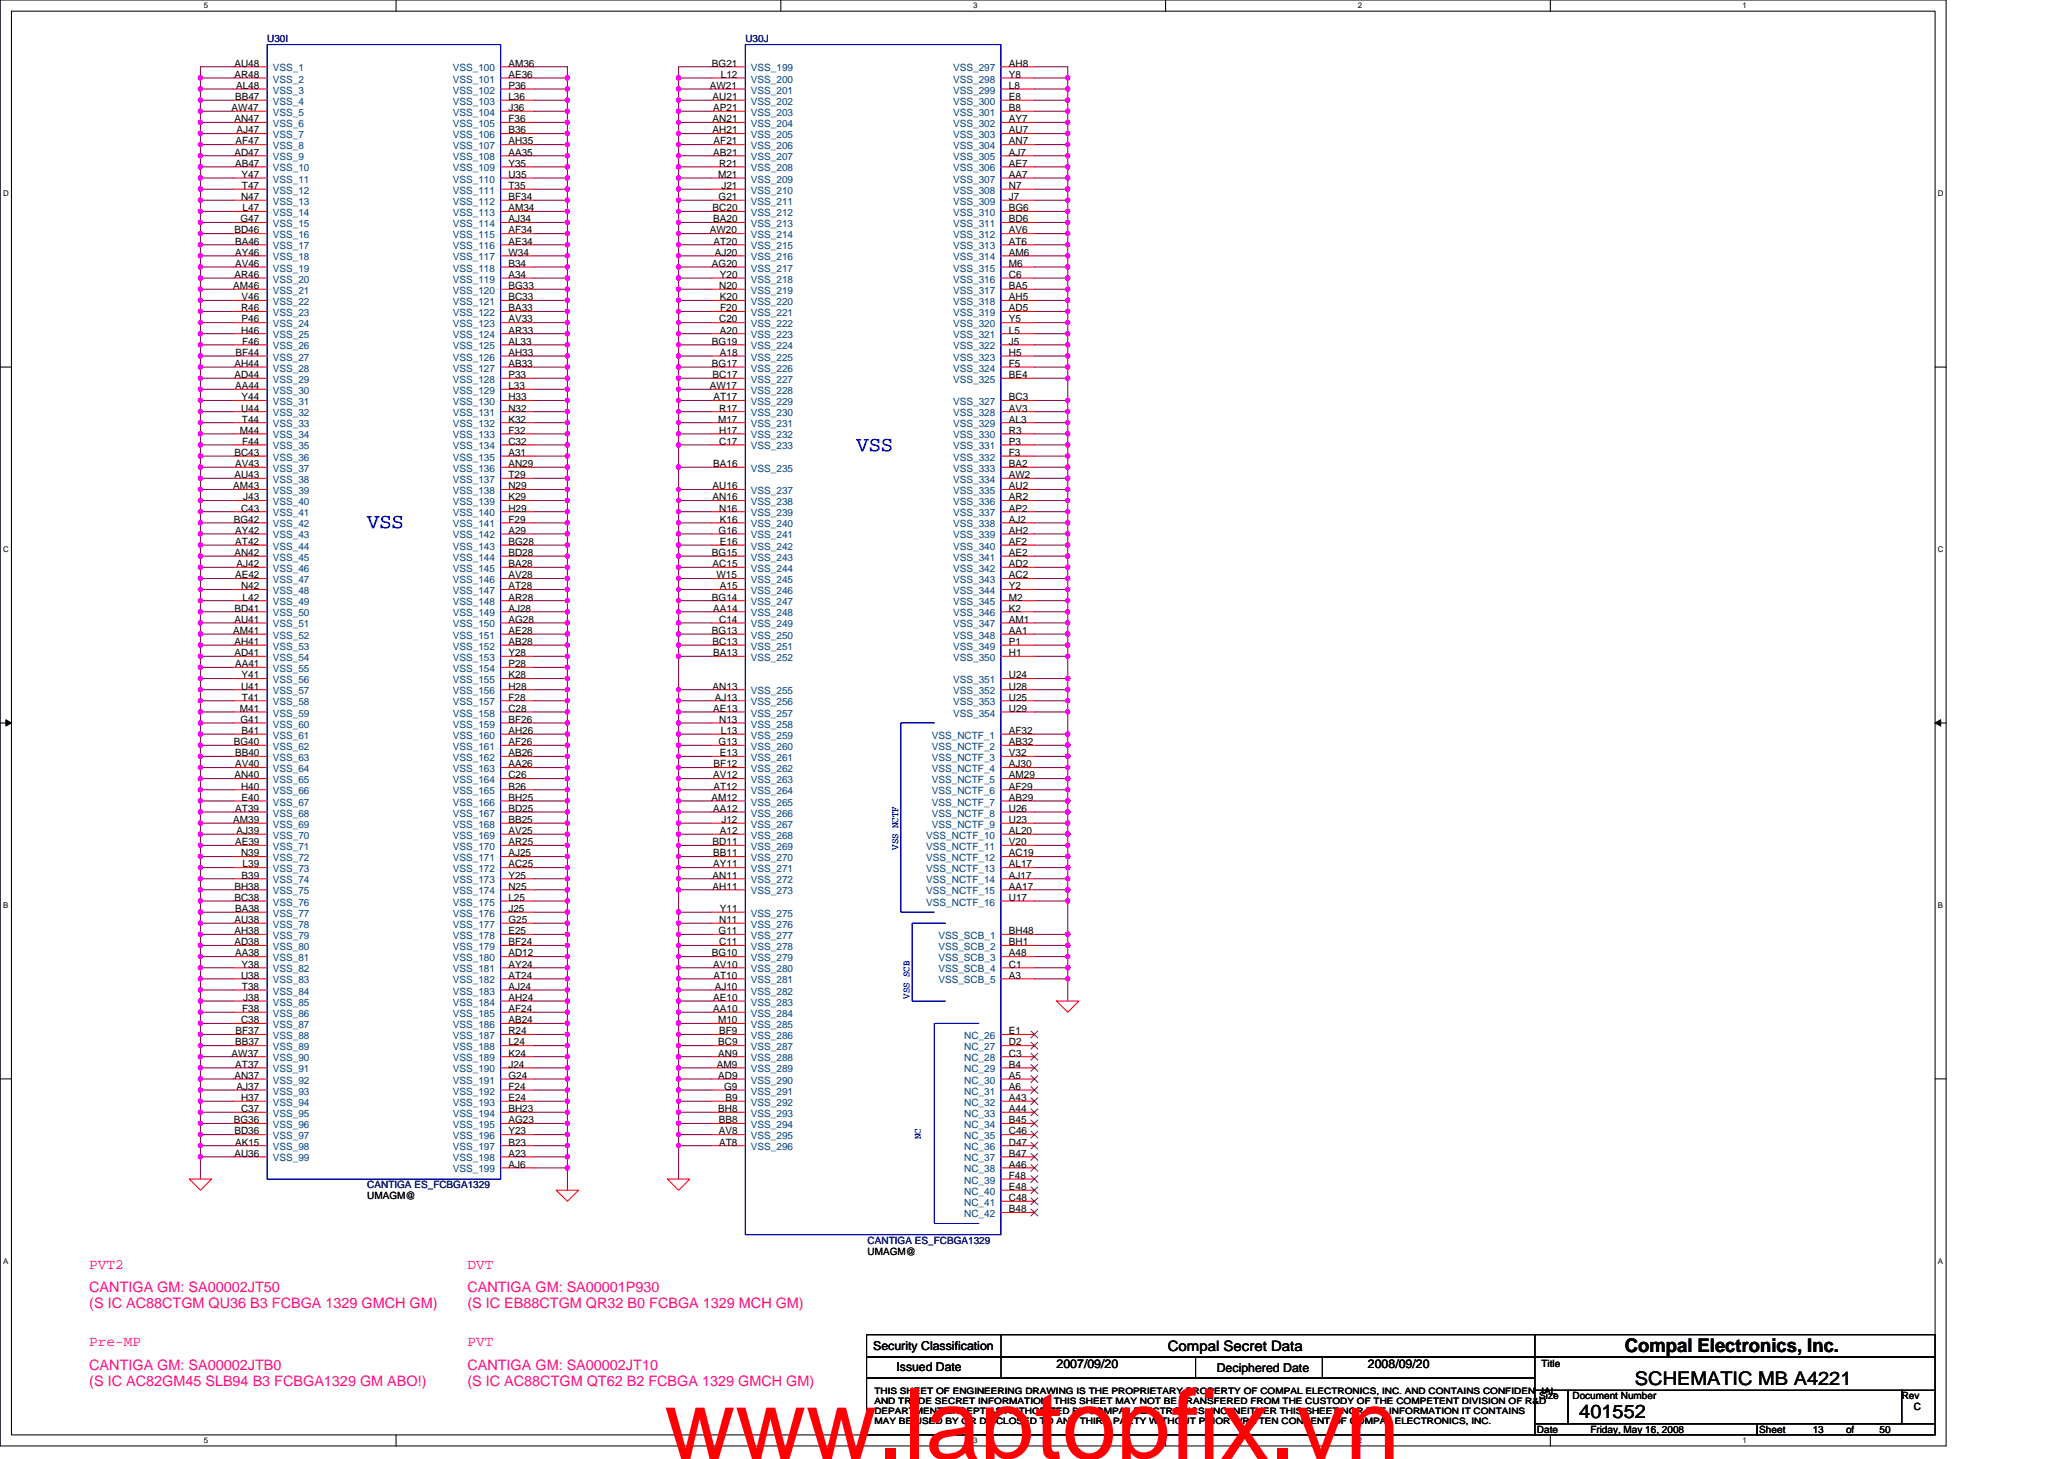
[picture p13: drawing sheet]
<svg xmlns="http://www.w3.org/2000/svg" width="297mm" height="210mm" viewBox="0 0 297 210" stroke-linecap="round" stroke-linejoin="round" font-family="sans-serif">
<defs><g id="words">
<text font-size="14.1" fill="#f00" x="95.6" y="209.9">www.laptopfix.vn</text>
<g font-size="3" fill="#00f">
<text x="123.3" y="64.8">VSS</text>
<text x="52.8" y="76">VSS</text>
</g>
<g font-size="2.7">
<text x="233.8" y="194.5">Compal Electronics, Inc.</text>
<text x="235.3" y="199.3">SCHEMATIC MB A4221</text>
<text x="227.3" y="204.1">401552</text>
</g>
<g font-size="2.1" fill="#ff0080">
<text x="12.8" y="185.9">CANTIGA GM: SA00002JT50</text>
<text x="12.8" y="182.5">PVT2</text>
<text x="67.3" y="185.9">CANTIGA GM: SA00001P930</text>
<text x="67.3" y="182.5">DVT</text>
<text x="12.8" y="188.2">(S IC AC88CTGM QU36 B3 FCBGA 1329 GMCH GM)</text>
<text x="67.3" y="188.2">(S IC EB88CTGM QR32 B0 FCBGA 1329 MCH GM)</text>
<text x="12.8" y="193.7">Pre-MP</text>
<text x="12.8" y="197.1">CANTIGA GM: SA00002JTB0</text>
<text x="67.3" y="193.7">PVT</text>
<text x="67.3" y="197.1">CANTIGA GM: SA00002JT10</text>
<text x="12.8" y="199.5">(S IC AC82GM45 SLB94 B3 FCBGA1329 GM ABO!)</text>
<text x="67.3" y="199.5">(S IC AC88CTGM QT62 B2 FCBGA 1329 GMCH GM)</text>
</g>
<text font-size="2.1" x="168.1" y="194.4">Compal Secret Data</text>
<g font-size="1.8">
<text x="125.7" y="194.2">Security Classification</text>
<text x="129" y="197.3">Issued Date</text>
<text x="152.1" y="196.8">2007/09/20</text>
<text x="175.1" y="197.4">Deciphered Date</text>
<text x="196.9" y="196.8">2008/09/20</text>
</g>
<g font-size="1.4">
<text x="33.7" y="9.6">AU48</text>
<text x="33.7" y="11.2">AR48</text>
<text x="73.2" y="9.6">AM36</text>
<text x="73.2" y="11.2">AE36</text>
<text x="102.5" y="9.6">BG21</text>
<text x="103.7" y="11.2">L12</text>
<text x="145.2" y="9.6">AH8</text>
<text x="145.2" y="11.2">Y8</text>
<text x="33.3" y="16">AW47</text>
<text x="33.7" y="17.6">AN47</text>
<text x="33.8" y="14.4">BB47</text>
<text x="34" y="12.8">AL48</text>
<text x="73.2" y="12.8">P36</text>
<text x="73.2" y="14.4">L36</text>
<text x="73.2" y="16">J36</text>
<text x="73.2" y="17.6">F36</text>
<text x="102.1" y="12.8">AW21</text>
<text x="102.5" y="14.4">AU21</text>
<text x="102.5" y="17.6">AN21</text>
<text x="102.6" y="16">AP21</text>
<text x="145.2" y="12.8">L8</text>
<text x="145.2" y="14.4">E8</text>
<text x="145.2" y="16">B8</text>
<text x="145.2" y="17.6">AY7</text>
<text x="33.7" y="22.4">AD47</text>
<text x="33.8" y="24">AB47</text>
<text x="33.9" y="20.8">AF47</text>
<text x="34.1" y="19.2">AJ47</text>
<text x="73.2" y="19.2">B36</text>
<text x="73.2" y="20.8">AH35</text>
<text x="73.2" y="22.4">AA35</text>
<text x="73.2" y="24">Y35</text>
<text x="102.5" y="19.2">AH21</text>
<text x="102.6" y="22.4">AB21</text>
<text x="102.7" y="20.8">AF21</text>
<text x="103.5" y="24">R21</text>
<text x="145.2" y="19.2">AU7</text>
<text x="145.2" y="20.8">AN7</text>
<text x="145.2" y="22.4">AJ7</text>
<text x="145.2" y="24">AE7</text>
<text x="34.7" y="28.8">N47</text>
<text x="34.8" y="25.6">Y47</text>
<text x="34.8" y="27.2">T47</text>
<text x="73.2" y="25.6">U35</text>
<text x="73.2" y="27.2">T35</text>
<text x="73.2" y="28.8">BF34</text>
<text x="103.3" y="25.6">M21</text>
<text x="103.4" y="28.8">G21</text>
<text x="103.8" y="27.2">J21</text>
<text x="145.2" y="25.6">AA7</text>
<text x="145.2" y="27.2">N7</text>
<text x="145.2" y="28.8">J7</text>
<text x="33.7" y="33.6">BD46</text>
<text x="33.8" y="35.2">BA46</text>
<text x="34.6" y="32">G47</text>
<text x="34.9" y="30.4">L47</text>
<text x="73.2" y="30.4">AM34</text>
<text x="73.2" y="32">AJ34</text>
<text x="73.2" y="33.6">AF34</text>
<text x="73.2" y="35.2">AE34</text>
<text x="102.1" y="33.6">AW20</text>
<text x="102.5" y="30.4">BC20</text>
<text x="102.6" y="32">BA20</text>
<text x="102.7" y="35.2">AT20</text>
<text x="145.2" y="30.4">BG6</text>
<text x="145.2" y="32">BD6</text>
<text x="145.2" y="33.6">AV6</text>
<text x="145.2" y="35.2">AT6</text>
<text x="33.6" y="41.6">AM46</text>
<text x="33.7" y="40">AR46</text>
<text x="33.8" y="36.8">AY46</text>
<text x="33.8" y="38.4">AV46</text>
<text x="73.2" y="36.8">W34</text>
<text x="73.2" y="38.4">B34</text>
<text x="73.2" y="40">A34</text>
<text x="73.2" y="41.6">BG33</text>
<text x="102.5" y="38.4">AG20</text>
<text x="102.9" y="36.8">AJ20</text>
<text x="103.5" y="41.6">N20</text>
<text x="103.6" y="40">Y20</text>
<text x="145.2" y="36.8">AM6</text>
<text x="145.2" y="38.4">M6</text>
<text x="145.2" y="40">C6</text>
<text x="145.2" y="41.6">BA5</text>
<text x="34.7" y="44.8">R46</text>
<text x="34.7" y="48">H46</text>
<text x="34.8" y="43.2">V46</text>
<text x="34.8" y="46.4">P46</text>
<text x="73.2" y="43.2">BC33</text>
<text x="73.2" y="44.8">BA33</text>
<text x="73.2" y="46.4">AV33</text>
<text x="73.2" y="48">AR33</text>
<text x="103.5" y="46.4">C20</text>
<text x="103.6" y="43.2">K20</text>
<text x="103.6" y="48">A20</text>
<text x="103.7" y="44.8">F20</text>
<text x="145.2" y="43.2">AH5</text>
<text x="145.2" y="44.8">AD5</text>
<text x="145.2" y="46.4">Y5</text>
<text x="145.2" y="48">L5</text>
<text x="33.7" y="52.8">AH44</text>
<text x="33.9" y="51.2">BF44</text>
<text x="34.8" y="49.6">F46</text>
<text x="73.2" y="49.6">AL33</text>
<text x="73.2" y="51.2">AH33</text>
<text x="73.2" y="52.8">AB33</text>
<text x="102.5" y="49.6">BG19</text>
<text x="102.5" y="52.8">BG17</text>
<text x="103.6" y="51.2">A18</text>
<text x="145.2" y="49.6">J5</text>
<text x="145.2" y="51.2">H5</text>
<text x="145.2" y="52.8">F5</text>
<text x="33.7" y="54.4">AD44</text>
<text x="33.8" y="56">AA44</text>
<text x="34.7" y="59.2">U44</text>
<text x="34.8" y="57.6">Y44</text>
<text x="73.2" y="54.4">P33</text>
<text x="73.2" y="56">L33</text>
<text x="73.2" y="57.6">H33</text>
<text x="73.2" y="59.2">N32</text>
<text x="102.1" y="56">AW17</text>
<text x="102.5" y="54.4">BC17</text>
<text x="102.7" y="57.6">AT17</text>
<text x="103.5" y="59.2">R17</text>
<text x="145.2" y="54.4">BE4</text>
<text x="145.2" y="57.6">BC3</text>
<text x="145.2" y="59.2">AV3</text>
<text x="33.7" y="65.6">BC43</text>
<text x="34.5" y="62.4">M44</text>
<text x="34.8" y="60.8">T44</text>
<text x="34.8" y="64">F44</text>
<text x="73.2" y="60.8">K32</text>
<text x="73.2" y="62.4">F32</text>
<text x="73.2" y="64">C32</text>
<text x="73.2" y="65.6">A31</text>
<text x="103.3" y="60.8">M17</text>
<text x="103.5" y="62.4">H17</text>
<text x="103.5" y="64">C17</text>
<text x="145.2" y="60.8">AL3</text>
<text x="145.2" y="62.4">R3</text>
<text x="145.2" y="64">P3</text>
<text x="145.2" y="65.6">F3</text>
<text x="33.6" y="70.4">AM43</text>
<text x="33.7" y="68.8">AU43</text>
<text x="33.8" y="67.2">AV43</text>
<text x="35" y="72">J43</text>
<text x="73.2" y="67.2">AN29</text>
<text x="73.2" y="68.8">T29</text>
<text x="73.2" y="70.4">N29</text>
<text x="73.2" y="72">K29</text>
<text x="102.5" y="70.4">AU16</text>
<text x="102.5" y="72">AN16</text>
<text x="102.6" y="67.2">BA16</text>
<text x="145.2" y="67.2">BA2</text>
<text x="145.2" y="68.8">AW2</text>
<text x="145.2" y="70.4">AU2</text>
<text x="145.2" y="72">AR2</text>
<text x="33.7" y="75.2">BG42</text>
<text x="33.8" y="76.8">AY42</text>
<text x="34.7" y="73.6">C43</text>
<text x="73.2" y="73.6">H29</text>
<text x="73.2" y="75.2">F29</text>
<text x="73.2" y="76.8">A29</text>
<text x="103.4" y="76.8">G16</text>
<text x="103.5" y="73.6">N16</text>
<text x="103.6" y="75.2">K16</text>
<text x="145.2" y="73.6">AP2</text>
<text x="145.2" y="75.2">AJ2</text>
<text x="145.2" y="76.8">AH2</text>
<text x="33.7" y="80">AN42</text>
<text x="33.8" y="83.2">AE42</text>
<text x="33.9" y="78.4">AT42</text>
<text x="34.1" y="81.6">AJ42</text>
<text x="73.2" y="78.4">BG28</text>
<text x="73.2" y="80">BD28</text>
<text x="73.2" y="81.6">BA28</text>
<text x="73.2" y="83.2">AV28</text>
<text x="102.5" y="80">BG15</text>
<text x="102.5" y="81.6">AC15</text>
<text x="103.1" y="83.2">W15</text>
<text x="103.6" y="78.4">E16</text>
<text x="145.2" y="78.4">AF2</text>
<text x="145.2" y="80">AE2</text>
<text x="145.2" y="81.6">AD2</text>
<text x="145.2" y="83.2">AC2</text>
<text x="33.7" y="88">BD41</text>
<text x="33.7" y="89.6">AU41</text>
<text x="34.7" y="84.8">N42</text>
<text x="34.9" y="86.4">L42</text>
<text x="73.2" y="84.8">AT28</text>
<text x="73.2" y="86.4">AR28</text>
<text x="73.2" y="88">AJ28</text>
<text x="73.2" y="89.6">AG28</text>
<text x="102.5" y="86.4">BG14</text>
<text x="102.6" y="88">AA14</text>
<text x="103.5" y="89.6">C14</text>
<text x="103.6" y="84.8">A15</text>
<text x="145.2" y="84.8">Y2</text>
<text x="145.2" y="86.4">M2</text>
<text x="145.2" y="88">K2</text>
<text x="145.2" y="89.6">AM1</text>
<text x="33.6" y="91.2">AM41</text>
<text x="33.7" y="92.8">AH41</text>
<text x="33.7" y="94.4">AD41</text>
<text x="33.8" y="96">AA41</text>
<text x="73.2" y="91.2">AE28</text>
<text x="73.2" y="92.8">AB28</text>
<text x="73.2" y="94.4">Y28</text>
<text x="73.2" y="96">P28</text>
<text x="102.5" y="91.2">BG13</text>
<text x="102.5" y="92.8">BC13</text>
<text x="102.6" y="94.4">BA13</text>
<text x="145.2" y="91.2">AA1</text>
<text x="145.2" y="92.8">P1</text>
<text x="145.2" y="94.4">H1</text>
<text x="34.7" y="99.2">U41</text>
<text x="34.8" y="97.6">Y41</text>
<text x="34.8" y="100.8">T41</text>
<text x="73.2" y="97.6">K28</text>
<text x="73.2" y="99.2">H28</text>
<text x="73.2" y="100.8">F28</text>
<text x="102.5" y="99.2">AN13</text>
<text x="102.9" y="100.8">AJ13</text>
<text x="145.2" y="97.6">U24</text>
<text x="145.2" y="99.2">U28</text>
<text x="145.2" y="100.8">U25</text>
<text x="33.7" y="107.2">BG40</text>
<text x="34.5" y="102.4">M41</text>
<text x="34.6" y="104">G41</text>
<text x="34.8" y="105.6">B41</text>
<text x="73.2" y="102.4">C28</text>
<text x="73.2" y="104">BF26</text>
<text x="73.2" y="105.6">AH26</text>
<text x="73.2" y="107.2">AF26</text>
<text x="102.6" y="102.4">AE13</text>
<text x="103.4" y="107.2">G13</text>
<text x="103.5" y="104">N13</text>
<text x="103.7" y="105.6">L13</text>
<text x="145.2" y="102.4">U29</text>
<text x="145.2" y="105.6">AF32</text>
<text x="145.2" y="107.2">AB32</text>
<text x="33.7" y="112">AN40</text>
<text x="33.8" y="108.8">BB40</text>
<text x="33.8" y="110.4">AV40</text>
<text x="34.7" y="113.6">H40</text>
<text x="73.2" y="108.8">AB26</text>
<text x="73.2" y="110.4">AA26</text>
<text x="73.2" y="112">C26</text>
<text x="73.2" y="113.6">B26</text>
<text x="102.6" y="112">AV12</text>
<text x="102.7" y="113.6">AT12</text>
<text x="102.7" y="110.4">BF12</text>
<text x="103.6" y="108.8">E13</text>
<text x="145.2" y="108.8">V32</text>
<text x="145.2" y="110.4">AJ30</text>
<text x="145.2" y="112">AM29</text>
<text x="145.2" y="113.6">AF29</text>
<text x="33.6" y="118.4">AM39</text>
<text x="33.9" y="116.8">AT39</text>
<text x="34.1" y="120">AJ39</text>
<text x="34.8" y="115.2">E40</text>
<text x="73.2" y="115.2">BH25</text>
<text x="73.2" y="116.8">BD25</text>
<text x="73.2" y="118.4">BB25</text>
<text x="73.2" y="120">AV25</text>
<text x="102.4" y="115.2">AM12</text>
<text x="102.6" y="116.8">AA12</text>
<text x="103.6" y="120">A12</text>
<text x="103.8" y="118.4">J12</text>
<text x="145.2" y="120">AL20</text>
<text x="145.2" y="115.2">AB29</text>
<text x="145.2" y="116.8">U26</text>
<text x="145.2" y="118.4">U23</text>
<text x="33.8" y="121.6">AE39</text>
<text x="34.7" y="123.2">N39</text>
<text x="34.9" y="124.8">L39</text>
<text x="73.2" y="121.6">AR25</text>
<text x="73.2" y="123.2">AJ25</text>
<text x="73.2" y="124.8">AC25</text>
<text x="102.5" y="121.6">BD11</text>
<text x="102.6" y="123.2">BB11</text>
<text x="102.6" y="124.8">AY11</text>
<text x="145.2" y="121.6">V20</text>
<text x="145.2" y="123.2">AC19</text>
<text x="145.2" y="124.8">AL17</text>
<text x="33.7" y="128">BH38</text>
<text x="33.7" y="129.6">BC38</text>
<text x="33.8" y="131.2">BA38</text>
<text x="34.8" y="126.4">B39</text>
<text x="73.2" y="126.4">Y25</text>
<text x="73.2" y="128">N25</text>
<text x="73.2" y="129.6">L25</text>
<text x="73.2" y="131.2">J25</text>
<text x="102.5" y="126.4">AN11</text>
<text x="102.5" y="128">AH11</text>
<text x="103.6" y="131.2">Y11</text>
<text x="145.2" y="126.4">AJ17</text>
<text x="145.2" y="128">AA17</text>
<text x="145.2" y="129.6">U17</text>
<text x="33.7" y="132.8">AU38</text>
<text x="33.7" y="134.4">AH38</text>
<text x="33.7" y="136">AD38</text>
<text x="33.8" y="137.6">AA38</text>
<text x="73.2" y="132.8">G25</text>
<text x="73.2" y="134.4">E25</text>
<text x="73.2" y="136">BF24</text>
<text x="73.2" y="137.6">AD12</text>
<text x="102.5" y="137.6">BG10</text>
<text x="103.4" y="134.4">G11</text>
<text x="103.5" y="132.8">N11</text>
<text x="103.5" y="136">C11</text>
<text x="145.2" y="134.4">BH48</text>
<text x="145.2" y="136">BH1</text>
<text x="145.2" y="137.6">A48</text>
<text x="34.7" y="140.8">U38</text>
<text x="34.8" y="139.2">Y38</text>
<text x="34.8" y="142.4">T38</text>
<text x="35" y="144">J38</text>
<text x="73.2" y="139.2">AY24</text>
<text x="73.2" y="140.8">AT24</text>
<text x="73.2" y="142.4">AJ24</text>
<text x="73.2" y="144">AH24</text>
<text x="102.6" y="139.2">AV10</text>
<text x="102.6" y="144">AE10</text>
<text x="102.7" y="140.8">AT10</text>
<text x="102.9" y="142.4">AJ10</text>
<text x="145.2" y="139.2">C1</text>
<text x="145.2" y="140.8">A3</text>
<text x="33.9" y="148.8">BF37</text>
<text x="34.7" y="147.2">C38</text>
<text x="34.8" y="145.6">F38</text>
<text x="73.2" y="145.6">AF24</text>
<text x="73.2" y="147.2">AB24</text>
<text x="73.2" y="148.8">R24</text>
<text x="102.6" y="145.6">AA10</text>
<text x="103.3" y="147.2">M10</text>
<text x="103.5" y="148.8">BF9</text>
<text x="145.2" y="148.8">E1</text>
<text x="33.3" y="152">AW37</text>
<text x="33.7" y="155.2">AN37</text>
<text x="33.8" y="150.4">BB37</text>
<text x="33.9" y="153.6">AT37</text>
<text x="73.2" y="150.4">L24</text>
<text x="73.2" y="152">K24</text>
<text x="73.2" y="153.6">J24</text>
<text x="73.2" y="155.2">G24</text>
<text x="103.2" y="153.6">AM9</text>
<text x="103.4" y="150.4">BC9</text>
<text x="103.4" y="152">AN9</text>
<text x="103.4" y="155.2">AD9</text>
<text x="145.2" y="150.4">D2</text>
<text x="145.2" y="152">C3</text>
<text x="145.2" y="153.6">B4</text>
<text x="145.2" y="155.2">A5</text>
<text x="33.7" y="161.6">BG36</text>
<text x="34.1" y="156.8">AJ37</text>
<text x="34.7" y="158.4">H37</text>
<text x="34.7" y="160">C37</text>
<text x="73.2" y="156.8">F24</text>
<text x="73.2" y="158.4">E24</text>
<text x="73.2" y="160">BH23</text>
<text x="73.2" y="161.6">AG23</text>
<text x="103.4" y="160">BH8</text>
<text x="103.4" y="161.6">BB8</text>
<text x="104.2" y="156.8">G9</text>
<text x="104.4" y="158.4">B9</text>
<text x="145.2" y="156.8">A6</text>
<text x="145.2" y="158.4">A43</text>
<text x="145.2" y="160">A44</text>
<text x="145.2" y="161.6">B45</text>
<text x="33.7" y="163.2">BD36</text>
<text x="33.7" y="166.4">AU36</text>
<text x="33.8" y="164.8">AK15</text>
<text x="73.2" y="163.2">Y23</text>
<text x="73.2" y="164.8">B23</text>
<text x="73.2" y="166.4">A23</text>
<text x="73.2" y="168">AJ6</text>
<text x="103.4" y="163.2">AV8</text>
<text x="103.5" y="164.8">AT8</text>
<text x="145.2" y="163.2">C46</text>
<text x="145.2" y="164.8">D47</text>
<text x="145.2" y="166.4">B47</text>
<text x="145.2" y="168">A46</text>
<text x="52.9" y="172.5">UMAGM@</text>
<text x="145.2" y="169.6">F48</text>
<text x="145.2" y="171.2">E48</text>
<text x="145.2" y="172.8">C48</text>
<text x="145.2" y="174.4">B48</text>
<text x="124.9" y="180.5">UMAGM@</text>
<text x="221.8" y="196.7">Title</text>
<text x="221.5" y="201.3">Size</text>
<text x="226.3" y="201.3">Document Number</text>
<text x="273.7" y="201.3">Rev</text>
<text x="275.4" y="202.9">C</text>
<text x="221.2" y="206.1">Date</text>
<text x="228.9" y="206.1">Friday, May 16, 2008</text>
<text x="253.2" y="206.1">Sheet</text>
<text x="260.9" y="206.1">13</text>
<text x="265.7" y="206.1">of</text>
<text x="270.5" y="206.1">50</text>
</g>
<g font-size="1.4" fill="#000080">
<text x="38.5" y="6.1">U30I</text>
<text x="107.3" y="6.1">U30J</text>
<text x="52.9" y="170.9">CANTIGA ES_FCBGA1329</text>
<text x="124.9" y="178.9">CANTIGA ES_FCBGA1329</text>
</g>
<g font-size="1.4" fill="#004080">
<text x="39.3" y="10.3">VSS_1</text>
<text x="39.3" y="11.9">VSS_2</text>
<text x="65.2" y="10.3">VSS_100</text>
<text x="65.2" y="11.9">VSS_101</text>
<text x="108.1" y="10.3">VSS_199</text>
<text x="108.1" y="11.9">VSS_200</text>
<text x="137.2" y="10.3">VSS_297</text>
<text x="137.2" y="11.9">VSS_298</text>
<text x="39.3" y="13.5">VSS_3</text>
<text x="39.3" y="15.1">VSS_4</text>
<text x="39.3" y="16.7">VSS_5</text>
<text x="65.2" y="13.5">VSS_102</text>
<text x="65.2" y="15.1">VSS_103</text>
<text x="65.2" y="16.7">VSS_104</text>
<text x="108.1" y="13.5">VSS_201</text>
<text x="108.1" y="15.1">VSS_202</text>
<text x="108.1" y="16.7">VSS_203</text>
<text x="137.2" y="13.5">VSS_299</text>
<text x="137.2" y="15.1">VSS_300</text>
<text x="137.2" y="16.7">VSS_301</text>
<text x="39.3" y="18.3">VSS_6</text>
<text x="39.3" y="19.9">VSS_7</text>
<text x="39.3" y="21.5">VSS_8</text>
<text x="39.3" y="23.1">VSS_9</text>
<text x="65.2" y="18.3">VSS_105</text>
<text x="65.2" y="19.9">VSS_106</text>
<text x="65.2" y="21.5">VSS_107</text>
<text x="65.2" y="23.1">VSS_108</text>
<text x="108.1" y="18.3">VSS_204</text>
<text x="108.1" y="19.9">VSS_205</text>
<text x="108.1" y="21.5">VSS_206</text>
<text x="108.1" y="23.1">VSS_207</text>
<text x="137.2" y="18.3">VSS_302</text>
<text x="137.2" y="19.9">VSS_303</text>
<text x="137.2" y="21.5">VSS_304</text>
<text x="137.2" y="23.1">VSS_305</text>
<text x="39.3" y="24.7">VSS_10</text>
<text x="39.3" y="26.3">VSS_11</text>
<text x="39.3" y="27.9">VSS_12</text>
<text x="39.3" y="29.5">VSS_13</text>
<text x="65.2" y="24.7">VSS_109</text>
<text x="65.2" y="26.3">VSS_110</text>
<text x="65.2" y="27.9">VSS_111</text>
<text x="65.2" y="29.5">VSS_112</text>
<text x="108.1" y="24.7">VSS_208</text>
<text x="108.1" y="26.3">VSS_209</text>
<text x="108.1" y="27.9">VSS_210</text>
<text x="108.1" y="29.5">VSS_211</text>
<text x="137.2" y="24.7">VSS_306</text>
<text x="137.2" y="26.3">VSS_307</text>
<text x="137.2" y="27.9">VSS_308</text>
<text x="137.2" y="29.5">VSS_309</text>
<text x="39.3" y="31.1">VSS_14</text>
<text x="39.3" y="32.7">VSS_15</text>
<text x="39.3" y="34.3">VSS_16</text>
<text x="39.3" y="35.9">VSS_17</text>
<text x="65.2" y="31.1">VSS_113</text>
<text x="65.2" y="32.7">VSS_114</text>
<text x="65.2" y="34.3">VSS_115</text>
<text x="65.2" y="35.9">VSS_116</text>
<text x="108.1" y="31.1">VSS_212</text>
<text x="108.1" y="32.7">VSS_213</text>
<text x="108.1" y="34.3">VSS_214</text>
<text x="108.1" y="35.9">VSS_215</text>
<text x="137.2" y="31.1">VSS_310</text>
<text x="137.2" y="32.7">VSS_311</text>
<text x="137.2" y="34.3">VSS_312</text>
<text x="137.2" y="35.9">VSS_313</text>
<text x="39.3" y="37.5">VSS_18</text>
<text x="39.3" y="39.1">VSS_19</text>
<text x="39.3" y="40.7">VSS_20</text>
<text x="65.2" y="37.5">VSS_117</text>
<text x="65.2" y="39.1">VSS_118</text>
<text x="65.2" y="40.7">VSS_119</text>
<text x="108.1" y="37.5">VSS_216</text>
<text x="108.1" y="39.1">VSS_217</text>
<text x="108.1" y="40.7">VSS_218</text>
<text x="137.2" y="37.5">VSS_314</text>
<text x="137.2" y="39.1">VSS_315</text>
<text x="137.2" y="40.7">VSS_316</text>
<text x="39.3" y="42.3">VSS_21</text>
<text x="39.3" y="43.9">VSS_22</text>
<text x="39.3" y="45.5">VSS_23</text>
<text x="39.3" y="47.1">VSS_24</text>
<text x="65.2" y="42.3">VSS_120</text>
<text x="65.2" y="43.9">VSS_121</text>
<text x="65.2" y="45.5">VSS_122</text>
<text x="65.2" y="47.1">VSS_123</text>
<text x="108.1" y="42.3">VSS_219</text>
<text x="108.1" y="43.9">VSS_220</text>
<text x="108.1" y="45.5">VSS_221</text>
<text x="108.1" y="47.1">VSS_222</text>
<text x="137.2" y="42.3">VSS_317</text>
<text x="137.2" y="43.9">VSS_318</text>
<text x="137.2" y="45.5">VSS_319</text>
<text x="137.2" y="47.1">VSS_320</text>
<text x="39.3" y="48.7">VSS_25</text>
<text x="39.3" y="50.3">VSS_26</text>
<text x="39.3" y="51.9">VSS_27</text>
<text x="39.3" y="53.5">VSS_28</text>
<text x="65.2" y="48.7">VSS_124</text>
<text x="65.2" y="50.3">VSS_125</text>
<text x="65.2" y="51.9">VSS_126</text>
<text x="65.2" y="53.5">VSS_127</text>
<text x="108.1" y="48.7">VSS_223</text>
<text x="108.1" y="50.3">VSS_224</text>
<text x="108.1" y="51.9">VSS_225</text>
<text x="108.1" y="53.5">VSS_226</text>
<text x="137.2" y="48.7">VSS_321</text>
<text x="137.2" y="50.3">VSS_322</text>
<text x="137.2" y="51.9">VSS_323</text>
<text x="137.2" y="53.5">VSS_324</text>
<text x="39.3" y="55.1">VSS_29</text>
<text x="39.3" y="56.7">VSS_30</text>
<text x="39.3" y="58.3">VSS_31</text>
<text x="39.3" y="59.9">VSS_32</text>
<text x="65.2" y="55.1">VSS_128</text>
<text x="65.2" y="56.7">VSS_129</text>
<text x="65.2" y="58.3">VSS_130</text>
<text x="65.2" y="59.9">VSS_131</text>
<text x="108.1" y="55.1">VSS_227</text>
<text x="108.1" y="56.7">VSS_228</text>
<text x="108.1" y="58.3">VSS_229</text>
<text x="108.1" y="59.9">VSS_230</text>
<text x="137.2" y="55.1">VSS_325</text>
<text x="137.2" y="58.3">VSS_327</text>
<text x="137.2" y="59.9">VSS_328</text>
<text x="39.3" y="61.5">VSS_33</text>
<text x="39.3" y="63.1">VSS_34</text>
<text x="39.3" y="64.7">VSS_35</text>
<text x="65.2" y="61.5">VSS_132</text>
<text x="65.2" y="63.1">VSS_133</text>
<text x="65.2" y="64.7">VSS_134</text>
<text x="108.1" y="61.5">VSS_231</text>
<text x="108.1" y="63.1">VSS_232</text>
<text x="108.1" y="64.7">VSS_233</text>
<text x="137.2" y="61.5">VSS_329</text>
<text x="137.2" y="63.1">VSS_330</text>
<text x="137.2" y="64.7">VSS_331</text>
<text x="39.3" y="66.3">VSS_36</text>
<text x="39.3" y="67.9">VSS_37</text>
<text x="39.3" y="69.5">VSS_38</text>
<text x="39.3" y="71.1">VSS_39</text>
<text x="65.2" y="66.3">VSS_135</text>
<text x="65.2" y="67.9">VSS_136</text>
<text x="65.2" y="69.5">VSS_137</text>
<text x="65.2" y="71.1">VSS_138</text>
<text x="108.1" y="67.9">VSS_235</text>
<text x="108.1" y="71.1">VSS_237</text>
<text x="137.2" y="66.3">VSS_332</text>
<text x="137.2" y="67.9">VSS_333</text>
<text x="137.2" y="69.5">VSS_334</text>
<text x="137.2" y="71.1">VSS_335</text>
<text x="39.3" y="72.7">VSS_40</text>
<text x="39.3" y="74.3">VSS_41</text>
<text x="39.3" y="75.9">VSS_42</text>
<text x="39.3" y="77.5">VSS_43</text>
<text x="65.2" y="72.7">VSS_139</text>
<text x="65.2" y="74.3">VSS_140</text>
<text x="65.2" y="75.9">VSS_141</text>
<text x="65.2" y="77.5">VSS_142</text>
<text x="108.1" y="72.7">VSS_238</text>
<text x="108.1" y="74.3">VSS_239</text>
<text x="108.1" y="75.9">VSS_240</text>
<text x="108.1" y="77.5">VSS_241</text>
<text x="137.2" y="72.7">VSS_336</text>
<text x="137.2" y="74.3">VSS_337</text>
<text x="137.2" y="75.9">VSS_338</text>
<text x="137.2" y="77.5">VSS_339</text>
<text x="39.3" y="79.1">VSS_44</text>
<text x="39.3" y="80.7">VSS_45</text>
<text x="39.3" y="82.3">VSS_46</text>
<text x="39.3" y="83.9">VSS_47</text>
<text x="65.2" y="79.1">VSS_143</text>
<text x="65.2" y="80.7">VSS_144</text>
<text x="65.2" y="82.3">VSS_145</text>
<text x="65.2" y="83.9">VSS_146</text>
<text x="108.1" y="79.1">VSS_242</text>
<text x="108.1" y="80.7">VSS_243</text>
<text x="108.1" y="82.3">VSS_244</text>
<text x="108.1" y="83.9">VSS_245</text>
<text x="137.2" y="79.1">VSS_340</text>
<text x="137.2" y="80.7">VSS_341</text>
<text x="137.2" y="82.3">VSS_342</text>
<text x="137.2" y="83.9">VSS_343</text>
<text x="39.3" y="85.5">VSS_48</text>
<text x="39.3" y="87.1">VSS_49</text>
<text x="39.3" y="88.7">VSS_50</text>
<text x="65.2" y="85.5">VSS_147</text>
<text x="65.2" y="87.1">VSS_148</text>
<text x="65.2" y="88.7">VSS_149</text>
<text x="108.1" y="85.5">VSS_246</text>
<text x="108.1" y="87.1">VSS_247</text>
<text x="108.1" y="88.7">VSS_248</text>
<text x="137.2" y="85.5">VSS_344</text>
<text x="137.2" y="87.1">VSS_345</text>
<text x="137.2" y="88.7">VSS_346</text>
<text x="39.3" y="90.3">VSS_51</text>
<text x="39.3" y="91.9">VSS_52</text>
<text x="39.3" y="93.5">VSS_53</text>
<text x="39.3" y="95.1">VSS_54</text>
<text x="65.2" y="90.3">VSS_150</text>
<text x="65.2" y="91.9">VSS_151</text>
<text x="65.2" y="93.5">VSS_152</text>
<text x="65.2" y="95.1">VSS_153</text>
<text x="108.1" y="90.3">VSS_249</text>
<text x="108.1" y="91.9">VSS_250</text>
<text x="108.1" y="93.5">VSS_251</text>
<text x="108.1" y="95.1">VSS_252</text>
<text x="137.2" y="90.3">VSS_347</text>
<text x="137.2" y="91.9">VSS_348</text>
<text x="137.2" y="93.5">VSS_349</text>
<text x="137.2" y="95.1">VSS_350</text>
<text x="39.3" y="96.7">VSS_55</text>
<text x="39.3" y="98.3">VSS_56</text>
<text x="39.3" y="99.9">VSS_57</text>
<text x="39.3" y="101.5">VSS_58</text>
<text x="65.2" y="96.7">VSS_154</text>
<text x="65.2" y="98.3">VSS_155</text>
<text x="65.2" y="99.9">VSS_156</text>
<text x="65.2" y="101.5">VSS_157</text>
<text x="108.1" y="99.9">VSS_255</text>
<text x="108.1" y="101.5">VSS_256</text>
<text x="137.2" y="98.3">VSS_351</text>
<text x="137.2" y="99.9">VSS_352</text>
<text x="137.2" y="101.5">VSS_353</text>
<text x="39.3" y="103.1">VSS_59</text>
<text x="39.3" y="104.7">VSS_60</text>
<text x="39.3" y="106.3">VSS_61</text>
<text x="39.3" y="107.9">VSS_62</text>
<text x="65.2" y="103.1">VSS_158</text>
<text x="65.2" y="104.7">VSS_159</text>
<text x="65.2" y="106.3">VSS_160</text>
<text x="65.2" y="107.9">VSS_161</text>
<text x="108.1" y="103.1">VSS_257</text>
<text x="108.1" y="104.7">VSS_258</text>
<text x="108.1" y="106.3">VSS_259</text>
<text x="108.1" y="107.9">VSS_260</text>
<text x="134.1" y="106.3">VSS_NCTF_1</text>
<text x="134.1" y="107.9">VSS_NCTF_2</text>
<text x="137.2" y="103.1">VSS_354</text>
<text x="39.3" y="109.5">VSS_63</text>
<text x="39.3" y="111.1">VSS_64</text>
<text x="39.3" y="112.7">VSS_65</text>
<text x="65.2" y="109.5">VSS_162</text>
<text x="65.2" y="111.1">VSS_163</text>
<text x="65.2" y="112.7">VSS_164</text>
<text x="108.1" y="109.5">VSS_261</text>
<text x="108.1" y="112.7">VSS_263</text>
<text x="108.1" y="111.1">VSS_262</text>
<text x="134.1" y="109.5">VSS_NCTF_3</text>
<text x="134.1" y="111.1">VSS_NCTF_4</text>
<text x="134.1" y="112.7">VSS_NCTF_5</text>
<text x="39.3" y="114.3">VSS_66</text>
<text x="39.3" y="115.9">VSS_67</text>
<text x="39.3" y="117.5">VSS_68</text>
<text x="39.3" y="119.1">VSS_69</text>
<text x="65.2" y="114.3">VSS_165</text>
<text x="65.2" y="115.9">VSS_166</text>
<text x="65.2" y="117.5">VSS_167</text>
<text x="65.2" y="119.1">VSS_168</text>
<text x="108.1" y="114.3">VSS_264</text>
<text x="108.1" y="115.9">VSS_265</text>
<text x="108.1" y="117.5">VSS_266</text>
<text x="108.1" y="119.1">VSS_267</text>
<text x="134.1" y="114.3">VSS_NCTF_6</text>
<text x="134.1" y="115.9">VSS_NCTF_7</text>
<text x="134.1" y="117.5">VSS_NCTF_8</text>
<text x="134.1" y="119.1">VSS_NCTF_9</text>
<text x="39.3" y="120.7">VSS_70</text>
<text x="39.3" y="122.3">VSS_71</text>
<text x="39.3" y="123.9">VSS_72</text>
<text x="39.3" y="125.5">VSS_73</text>
<text x="65.2" y="120.7">VSS_169</text>
<text x="65.2" y="122.3">VSS_170</text>
<text x="65.2" y="123.9">VSS_171</text>
<text x="65.2" y="125.5">VSS_172</text>
<text x="108.1" y="120.7">VSS_268</text>
<text x="108.1" y="122.3">VSS_269</text>
<text x="108.1" y="123.9">VSS_270</text>
<text x="108.1" y="125.5">VSS_271</text>
<text x="133.3" y="120.7">VSS_NCTF_10</text>
<text x="133.3" y="122.3">VSS_NCTF_11</text>
<text x="133.3" y="123.9">VSS_NCTF_12</text>
<text x="133.3" y="125.5">VSS_NCTF_13</text>
<text x="39.3" y="127.1">VSS_74</text>
<text x="39.3" y="128.7">VSS_75</text>
<text x="39.3" y="130.3">VSS_76</text>
<text x="39.3" y="131.9">VSS_77</text>
<text x="65.2" y="127.1">VSS_173</text>
<text x="65.2" y="128.7">VSS_174</text>
<text x="65.2" y="130.3">VSS_175</text>
<text x="65.2" y="131.9">VSS_176</text>
<text x="108.1" y="127.1">VSS_272</text>
<text x="108.1" y="128.7">VSS_273</text>
<text x="108.1" y="131.9">VSS_275</text>
<text x="133.3" y="127.1">VSS_NCTF_14</text>
<text x="133.3" y="128.7">VSS_NCTF_15</text>
<text x="133.3" y="130.3">VSS_NCTF_16</text>
<text x="39.3" y="133.5">VSS_78</text>
<text x="39.3" y="135.1">VSS_79</text>
<text x="39.3" y="136.7">VSS_80</text>
<text x="65.2" y="133.5">VSS_177</text>
<text x="65.2" y="135.1">VSS_178</text>
<text x="65.2" y="136.7">VSS_179</text>
<text x="108.1" y="133.5">VSS_276</text>
<text x="108.1" y="135.1">VSS_277</text>
<text x="108.1" y="136.7">VSS_278</text>
<text x="135" y="135.1">VSS_SCB_1</text>
<text x="135" y="136.7">VSS_SCB_2</text>
<text x="39.3" y="138.3">VSS_81</text>
<text x="39.3" y="139.9">VSS_82</text>
<text x="39.3" y="141.5">VSS_83</text>
<text x="39.3" y="143.1">VSS_84</text>
<text x="65.2" y="138.3">VSS_180</text>
<text x="65.2" y="139.9">VSS_181</text>
<text x="65.2" y="141.5">VSS_182</text>
<text x="65.2" y="143.1">VSS_183</text>
<text x="108.1" y="138.3">VSS_279</text>
<text x="108.1" y="139.9">VSS_280</text>
<text x="108.1" y="141.5">VSS_281</text>
<text x="108.1" y="143.1">VSS_282</text>
<text x="135" y="138.3">VSS_SCB_3</text>
<text x="135" y="139.9">VSS_SCB_4</text>
<text x="135" y="141.5">VSS_SCB_5</text>
<text x="39.3" y="144.7">VSS_85</text>
<text x="39.3" y="146.3">VSS_86</text>
<text x="39.3" y="147.9">VSS_87</text>
<text x="39.3" y="149.5">VSS_88</text>
<text x="65.2" y="144.7">VSS_184</text>
<text x="65.2" y="146.3">VSS_185</text>
<text x="65.2" y="147.9">VSS_186</text>
<text x="65.2" y="149.5">VSS_187</text>
<text x="108.1" y="144.7">VSS_283</text>
<text x="108.1" y="146.3">VSS_284</text>
<text x="108.1" y="147.9">VSS_285</text>
<text x="108.1" y="149.5">VSS_286</text>
<text x="138.8" y="149.5">NC_26</text>
<text x="39.3" y="151.1">VSS_89</text>
<text x="39.3" y="152.7">VSS_90</text>
<text x="39.3" y="154.3">VSS_91</text>
<text x="39.3" y="155.9">VSS_92</text>
<text x="65.2" y="151.1">VSS_188</text>
<text x="65.2" y="152.7">VSS_189</text>
<text x="65.2" y="154.3">VSS_190</text>
<text x="65.2" y="155.9">VSS_191</text>
<text x="108.1" y="151.1">VSS_287</text>
<text x="108.1" y="152.7">VSS_288</text>
<text x="108.1" y="154.3">VSS_289</text>
<text x="108.1" y="155.9">VSS_290</text>
<text x="138.8" y="151.1">NC_27</text>
<text x="138.8" y="152.7">NC_28</text>
<text x="138.8" y="154.3">NC_29</text>
<text x="138.8" y="155.9">NC_30</text>
<text x="39.3" y="157.5">VSS_93</text>
<text x="39.3" y="159.1">VSS_94</text>
<text x="39.3" y="160.7">VSS_95</text>
<text x="65.2" y="157.5">VSS_192</text>
<text x="65.2" y="159.1">VSS_193</text>
<text x="65.2" y="160.7">VSS_194</text>
<text x="108.1" y="157.5">VSS_291</text>
<text x="108.1" y="159.1">VSS_292</text>
<text x="108.1" y="160.7">VSS_293</text>
<text x="138.8" y="157.5">NC_31</text>
<text x="138.8" y="159.1">NC_32</text>
<text x="138.8" y="160.7">NC_33</text>
<text x="39.3" y="162.3">VSS_96</text>
<text x="39.3" y="163.9">VSS_97</text>
<text x="39.3" y="165.5">VSS_98</text>
<text x="39.3" y="167.1">VSS_99</text>
<text x="65.2" y="162.3">VSS_195</text>
<text x="65.2" y="163.9">VSS_196</text>
<text x="65.2" y="165.5">VSS_197</text>
<text x="65.2" y="167.1">VSS_198</text>
<text x="108.1" y="162.3">VSS_294</text>
<text x="108.1" y="163.9">VSS_295</text>
<text x="108.1" y="165.5">VSS_296</text>
<text x="138.8" y="162.3">NC_34</text>
<text x="138.8" y="163.9">NC_35</text>
<text x="138.8" y="165.5">NC_36</text>
<text x="138.8" y="167.1">NC_37</text>
<text x="65.2" y="168.7">VSS_199</text>
<text x="138.8" y="168.7">NC_38</text>
<text x="138.8" y="170.3">NC_39</text>
<text x="138.8" y="171.9">NC_40</text>
<text x="138.8" y="173.5">NC_41</text>
<text x="138.8" y="175.1">NC_42</text>
</g>
<g font-size="1.4" fill="#00f">
<text x="129.3" y="122.3" transform="rotate(-90 129.3 122.3)">VSS NCTF</text>
<text x="130.9" y="143.7" transform="rotate(-90 130.9 143.7)">VSS SCB</text>
<text x="132.5" y="163.9" transform="rotate(-90 132.5 163.9)">NC</text>
</g>
<g font-size="1.3">
<text x="125.8" y="200.5">THIS SHEET OF ENGINEERING DRAWING IS THE PROPRIETARY PROPERTY OF COMPAL ELECTRONICS, INC. AND CONTAINS CONFIDEN IAL</text>
<text x="125.8" y="202">AND TRADE SECRET INFORMATION. THIS SHEET MAY NOT BE TRANSFERED FROM THE CUSTODY OF THE COMPETENT DIVISION OF R&amp;D</text>
<text x="125.8" y="203.5">DEPARTMENT EXCEPT AS AUTHORIZED BY COMPAL ELECTRONICS, INC. NEITHER THIS SHEET NOR THE INFORMATION IT CONTAINS</text>
<text x="125.8" y="204.9">MAY BE USED BY OR DISCLOSED TO ANY THIRD PARTY WITHOUT PRIOR WRITTEN CONSENT OF COMPAL ELECTRONICS, INC.</text>
</g>
<g font-size="1.1">
<text x="29.3" y="1.2">5</text>
<text x="140" y="1.2">3</text>
<text x="195.4" y="1.2">2</text>
<text x="250.8" y="1.2">1</text>
<text x=".4" y="28.2">D</text>
<text x="278.9" y="28.2">D</text>
<text x=".4" y="79.4">C</text>
<text x="278.9" y="79.4">C</text>
<text x=".4" y="130.6">B</text>
<text x="278.9" y="130.6">B</text>
<text x=".4" y="181.8">A</text>
<text x="278.9" y="181.8">A</text>
<text x="29.3" y="207.6">5</text>
<text x="140" y="207.6">3</text>
<text x="195.4" y="207.6">2</text>
<text x="250.8" y="207.6">1</text>
</g>
</g></defs>
<path d="M0 0h280.1v208h-280.1zM1.6 1.6h276.9v204.8h-276.9z" fill="none" stroke="#000" stroke-width=".15"/>
<g fill="#fff">
<path d="M29.3 .2h.6v1.2h-.6z"/>
<path d="M29.3 206.6h.6v1.3h-.6z"/>
</g>
<path d="M57 0v1.6M57 206.4v1.6" fill="none" stroke="#000" stroke-width=".15"/>
<g fill="#fff">
<path d="M84.7 .2h.6v1.2h-.6z"/>
<path d="M84.7 206.6h.6v1.3h-.6z"/>
</g>
<path d="M112.4 0v1.6M112.4 206.4v1.6" fill="none" stroke="#000" stroke-width=".15"/>
<g fill="#fff">
<path d="M140 .2h.6v1.2h-.6z"/>
<path d="M140 206.6h.6v1.3h-.6z"/>
</g>
<path d="M167.7 0v1.6M167.7 206.4v1.6" fill="none" stroke="#000" stroke-width=".15"/>
<g fill="#fff">
<path d="M195.4 .2h.6v1.2h-.6z"/>
<path d="M195.4 206.6h.6v1.3h-.6z"/>
</g>
<path d="M223.1 0v1.6M223.1 206.4v1.6" fill="none" stroke="#000" stroke-width=".15"/>
<g fill="#fff">
<path d="M250.8 .2h.6v1.2h-.6z"/>
<path d="M250.8 206.6h.6v1.3h-.6z"/>
<path d="M.4 27.2h.8v1.3h-.8z"/>
<path d="M278.9 27.2h.8v1.3h-.8z"/>
<path d="M.4 78.4h.8v1.3h-.8z"/>
<path d="M278.9 78.4h.8v1.3h-.8z"/>
</g>
<path d="M0 52.8h1.6M278.5 52.8h1.6" fill="none" stroke="#000" stroke-width=".15"/>
<g fill="#fff">
<path d="M.4 129.6h.8v1.3h-.8z"/>
<path d="M278.9 129.6h.7v1.3h-.7z"/>
</g>
<path d="M0 104h1.6M278.5 104h1.6" fill="none" stroke="#000" stroke-width=".15"/>
<path d="M.8 103.5l.8 .5-.8 .5zM278.5 104l.8-.5v1z" fill="#000" stroke="#000" stroke-width=".14"/>
<g fill="#fff">
<path d="M.4 180.8h.8v1.3h-.8z"/>
<path d="M278.9 180.8h.7v1.3h-.7z"/>
</g>
<g fill="none" stroke="#000" stroke-width=".15">
<path d="M0 155.2h1.6M278.5 155.2h1.6M124.7 192h96.2v3.2h-96.2zM124.7 195.2h96.2v3.1h-96.2zM124.7 198.3h96.2v8.1h-96.2zM144.1 192v6.3M172.1 195.2v3.1M190.3 195.2v3.1M220.9 192h57.6v3.2h-57.6zM220.9 195.2h57.6v4.8h-57.6zM220.9 204.8h32v1.6h-32zM220.9 200h4.8v4.8h-4.8z"/>
<path d="M225.7 200h48v4.8h-48zM252.9 204.8h25.6v1.6h-25.6zM273.7 200h4.8v4.8h-4.8z"/>
</g>
<g fill="none" stroke="#800040" stroke-width=".15">
<path d="M28.8 12.8h4.9M28.8 19.2h4.9M28.8 16h4.9M28.8 14.4h4.9M28.8 17.6h4.9M28.8 11.2h4.9M33.7 9.6h-4.9v160M76.9 12.8h4.8M76.9 19.2h4.8M76.9 16h4.8M76.9 14.4h4.8M76.9 17.6h4.8"/>
<path d="M76.9 11.2h4.8M76.9 9.6h4.8v161.6M97.7 12.8h4.8M97.7 19.2h4.8M97.7 16h4.8M97.7 14.4h4.8M97.7 17.6h4.8M97.7 11.2h4.8M102.5 9.6h-4.8v160M148.9 12.8h4.8M148.9 19.2h4.8M148.9 16h4.8"/>
<path d="M148.9 14.4h4.8M148.9 17.6h4.8M148.9 11.2h4.8M148.9 9.6h4.8v134.4M28.8 27.2h4.9M28.8 22.4h4.9M28.8 28.8h4.9M28.8 24h4.9M28.8 25.6h4.9M28.8 20.8h4.9M28.8 30.4h4.9M28.8 36.8h4.9"/>
<path d="M28.8 38.4h4.9M28.8 35.2h4.9M28.8 32h4.9M28.8 33.6h4.9M76.9 27.2h4.8M76.9 22.4h4.8M76.9 28.8h4.8M76.9 24h4.8M76.9 25.6h4.8M76.9 20.8h4.8M76.9 30.4h4.8M76.9 36.8h4.8"/>
<path d="M76.9 38.4h4.8M76.9 35.2h4.8M76.9 32h4.8M76.9 33.6h4.8M97.7 27.2h4.8M97.7 22.4h4.8M97.7 28.8h4.8M97.7 24h4.8M97.7 25.6h4.8M97.7 20.8h4.8M97.7 30.4h4.8M97.7 36.8h4.8"/>
<path d="M97.7 38.4h4.8M97.7 35.2h4.8M97.7 32h4.8M97.7 33.6h4.8M148.9 27.2h4.8M148.9 22.4h4.8M148.9 28.8h4.8M148.9 24h4.8M148.9 25.6h4.8M148.9 20.8h4.8M148.9 30.4h4.8M148.9 36.8h4.8"/>
<path d="M148.9 38.4h4.8M148.9 35.2h4.8M148.9 32h4.8M148.9 33.6h4.8M28.8 57.6h4.9M28.8 52.8h4.9M28.8 54.4h4.9M28.8 59.2h4.9M28.8 51.2h4.9M28.8 49.6h4.9M28.8 48h4.9M28.8 44.8h4.9"/>
<path d="M28.8 46.4h4.9M28.8 43.2h4.9M28.8 40h4.9M28.8 41.6h4.9M28.8 56h4.9M76.9 57.6h4.8M76.9 52.8h4.8M76.9 54.4h4.8M76.9 59.2h4.8M76.9 51.2h4.8M76.9 49.6h4.8M76.9 48h4.8"/>
<path d="M76.9 44.8h4.8M76.9 46.4h4.8M76.9 43.2h4.8M76.9 40h4.8M76.9 41.6h4.8M76.9 56h4.8M97.7 57.6h4.8M97.7 52.8h4.8M97.7 54.4h4.8M97.7 59.2h4.8M97.7 51.2h4.8M97.7 49.6h4.8"/>
<path d="M97.7 48h4.8M97.7 44.8h4.8M97.7 46.4h4.8M97.7 43.2h4.8M97.7 40h4.8M97.7 41.6h4.8M97.7 56h4.8M148.9 52.8h4.8M148.9 54.4h4.8M148.9 57.6h4.8M148.9 59.2h4.8M148.9 51.2h4.8"/>
<path d="M148.9 49.6h4.8M148.9 48h4.8M148.9 44.8h4.8M148.9 46.4h4.8M148.9 43.2h4.8M148.9 40h4.8M148.9 41.6h4.8M28.8 65.6h4.9M28.8 75.2h4.9M28.8 78.4h4.9M28.8 70.4h4.9M28.8 67.2h4.9"/>
<path d="M28.8 68.8h4.9M28.8 73.6h4.9M28.8 76.8h4.9M28.8 72h4.9M28.8 64h4.9M28.8 62.4h4.9M28.8 60.8h4.9M76.9 65.6h4.8M76.9 75.2h4.8M76.9 78.4h4.8M76.9 70.4h4.8M76.9 67.2h4.8"/>
<path d="M76.9 68.8h4.8M76.9 73.6h4.8M76.9 76.8h4.8M76.9 72h4.8M76.9 64h4.8M76.9 62.4h4.8M76.9 60.8h4.8M97.7 75.2h4.8M97.7 78.4h4.8M97.7 70.4h4.8M97.7 67.2h4.8M97.7 73.6h4.8"/>
<path d="M97.7 76.8h4.8M97.7 72h4.8M97.7 64h4.8M97.7 62.4h4.8M97.7 60.8h4.8M148.9 65.6h4.8M148.9 75.2h4.8M148.9 78.4h4.8M148.9 70.4h4.8M148.9 67.2h4.8M148.9 68.8h4.8M148.9 73.6h4.8"/>
<path d="M148.9 76.8h4.8M148.9 72h4.8M148.9 64h4.8M148.9 62.4h4.8M148.9 60.8h4.8M28.8 84.8h4.9M28.8 81.6h4.9M28.8 80h4.9M28.8 83.2h4.9M28.8 86.4h4.9M28.8 91.2h4.9M28.8 97.6h4.9"/>
<path d="M28.8 94.4h4.9M28.8 92.8h4.9M28.8 96h4.9M28.8 99.2h4.9M28.8 89.6h4.9M28.8 88h4.9M76.9 84.8h4.8M76.9 81.6h4.8M76.9 80h4.8M76.9 83.2h4.8M76.9 86.4h4.8M76.9 91.2h4.8"/>
<path d="M76.9 97.6h4.8M76.9 94.4h4.8M76.9 92.8h4.8M76.9 96h4.8M76.9 99.2h4.8M76.9 89.6h4.8M76.9 88h4.8M97.7 81.6h4.8M97.7 91.2h4.8M97.7 94.4h4.8M97.7 92.8h4.8M97.7 99.2h4.8"/>
<path d="M97.7 89.6h4.8M97.7 88h4.8M97.7 84.8h4.8M97.7 80h4.8M97.7 83.2h4.8M97.7 86.4h4.8M148.9 84.8h4.8M148.9 81.6h4.8M148.9 80h4.8M148.9 83.2h4.8M148.9 86.4h4.8M148.9 91.2h4.8"/>
<path d="M148.9 97.6h4.8M148.9 94.4h4.8M148.9 92.8h4.8M148.9 99.2h4.8M148.9 89.6h4.8M148.9 88h4.8M28.8 105.6h4.9M28.8 100.8h4.9M28.8 107.2h4.9M28.8 102.4h4.9M28.8 104h4.9M28.8 108.8h4.9"/>
<path d="M28.8 115.2h4.9M28.8 116.8h4.9M28.8 118.4h4.9M28.8 113.6h4.9M28.8 110.4h4.9M28.8 112h4.9M76.9 105.6h4.8M76.9 100.8h4.8M76.9 107.2h4.8M76.9 102.4h4.8M76.9 104h4.8M76.9 108.8h4.8"/>
<path d="M76.9 115.2h4.8M76.9 116.8h4.8M76.9 118.4h4.8M76.9 113.6h4.8M76.9 110.4h4.8M76.9 112h4.8M97.7 105.6h4.8M97.7 100.8h4.8M97.7 107.2h4.8M97.7 102.4h4.8M97.7 104h4.8M97.7 108.8h4.8"/>
<path d="M97.7 115.2h4.8M97.7 116.8h4.8M97.7 118.4h4.8M97.7 113.6h4.8M97.7 110.4h4.8M97.7 112h4.8M148.9 105.6h4.8M148.9 100.8h4.8M148.9 107.2h4.8M148.9 102.4h4.8M148.9 108.8h4.8M148.9 115.2h4.8"/>
<path d="M148.9 116.8h4.8M148.9 118.4h4.8M148.9 113.6h4.8M148.9 110.4h4.8M148.9 112h4.8M28.8 136h4.9M28.8 139.2h4.9M28.8 131.2h4.9M28.8 132.8h4.9M28.8 137.6h4.9M28.8 129.6h4.9M28.8 128h4.9"/>
<path d="M28.8 126.4h4.9M28.8 123.2h4.9M28.8 124.8h4.9M28.8 121.6h4.9M28.8 120h4.9M28.8 134.4h4.9M76.9 136h4.8M76.9 139.2h4.8M76.9 131.2h4.8M76.9 132.8h4.8M76.9 137.6h4.8M76.9 129.6h4.8"/>
<path d="M76.9 128h4.8M76.9 126.4h4.8M76.9 123.2h4.8M76.9 124.8h4.8M76.9 121.6h4.8M76.9 120h4.8M76.9 134.4h4.8M97.7 136h4.8M97.7 139.2h4.8M97.7 137.6h4.8M97.7 131.2h4.8M97.7 132.8h4.8"/>
<path d="M97.7 128h4.8M97.7 126.4h4.8M97.7 123.2h4.8M97.7 124.8h4.8M97.7 121.6h4.8M97.7 120h4.8M97.7 134.4h4.8M148.9 136h4.8M148.9 139.2h4.8M148.9 137.6h4.8M148.9 129.6h4.8M148.9 128h4.8"/>
<path d="M148.9 126.4h4.8M148.9 123.2h4.8M148.9 124.8h4.8M148.9 121.6h4.8M148.9 120h4.8M148.9 134.4h4.8M28.8 144h4.9M28.8 153.6h4.9M28.8 156.8h4.9M28.8 148.8h4.9M28.8 145.6h4.9M28.8 158.4h4.9"/>
<path d="M28.8 147.2h4.9M28.8 152h4.9M28.8 155.2h4.9M28.8 150.4h4.9M28.8 142.4h4.9M28.8 140.8h4.9M76.9 144h4.8M76.9 153.6h4.8M76.9 156.8h4.8M76.9 148.8h4.8M76.9 145.6h4.8M76.9 158.4h4.8"/>
<path d="M76.9 147.2h4.8M76.9 152h4.8M76.9 155.2h4.8M76.9 150.4h4.8M76.9 142.4h4.8M76.9 140.8h4.8M97.7 144h4.8M97.7 153.6h4.8M97.7 156.8h4.8M97.7 148.8h4.8M97.7 145.6h4.8M97.7 158.4h4.8"/>
<path d="M97.7 147.2h4.8M97.7 152h4.8M97.7 155.2h4.8M97.7 150.4h4.8M97.7 142.4h4.8M97.7 140.8h4.8M148.9 140.8h4.8M28.8 163.2h4.9M28.8 160h4.9M28.8 161.6h4.9M28.8 164.8h4.9M28.8 166.4h4.9"/>
<path d="M76.9 163.2h4.8M76.9 160h4.8M76.9 161.6h4.8M76.9 164.8h4.8M76.9 166.4h4.8M76.9 168h4.8M97.7 163.2h4.8M97.7 160h4.8M97.7 161.6h4.8M97.7 164.8h4.8"/>
</g>
<g fill="#f0f" stroke="#f0f" stroke-width=".15">
<circle cx="28.8" cy="126.4" r=".31"/>
<circle cx="153.6" cy="16" r=".32"/>
<circle cx="153.7" cy="49.6" r=".31"/>
<circle cx="97.6" cy="132.8" r=".31"/>
<circle cx="97.6" cy="136" r=".32"/>
<circle cx="97.6" cy="89.6" r=".31"/>
<circle cx="97.6" cy="91.2" r=".32"/>
<circle cx="97.6" cy="48" r=".32"/>
<circle cx="97.6" cy="30.4" r=".31"/>
<circle cx="97.6" cy="49.6" r=".31"/>
<circle cx="97.6" cy="104" r=".32"/>
<circle cx="97.6" cy="116.8" r=".31"/>
<circle cx="97.6" cy="99.2" r=".32"/>
<circle cx="97.6" cy="113.6" r=".31"/>
<circle cx="97.6" cy="35.2" r=".32"/>
<circle cx="97.6" cy="25.6" r=".31"/>
<circle cx="97.6" cy="17.6" r=".31"/>
<circle cx="97.6" cy="14.4" r=".31"/>
<circle cx="97.6" cy="28.8" r=".31"/>
<circle cx="97.6" cy="16" r=".32"/>
<circle cx="97.6" cy="60.8" r=".31"/>
<circle cx="97.6" cy="57.6" r=".31"/>
<circle cx="97.6" cy="62.4" r=".31"/>
<circle cx="97.6" cy="59.2" r=".32"/>
<circle cx="97.6" cy="54.4" r=".31"/>
<circle cx="97.6" cy="52.8" r=".31"/>
<circle cx="97.6" cy="75.2" r=".32"/>
<circle cx="97.6" cy="88" r=".32"/>
<circle cx="97.6" cy="92.8" r=".31"/>
<circle cx="97.6" cy="102.4" r=".31"/>
<circle cx="97.6" cy="84.8" r=".31"/>
<circle cx="97.6" cy="32" r=".32"/>
<circle cx="97.6" cy="20.8" r=".31"/>
<circle cx="97.6" cy="120" r=".32"/>
<circle cx="97.6" cy="128" r=".32"/>
<circle cx="97.6" cy="126.4" r=".31"/>
<circle cx="97.6" cy="118.4" r=".31"/>
<circle cx="97.6" cy="123.2" r=".32"/>
<circle cx="97.6" cy="124.8" r=".31"/>
<circle cx="97.6" cy="121.6" r=".31"/>
<circle cx="97.6" cy="27.2" r=".32"/>
<circle cx="97.6" cy="19.2" r=".32"/>
<circle cx="97.6" cy="64" r=".32"/>
<circle cx="97.6" cy="76.8" r=".31"/>
<circle cx="97.6" cy="72" r=".32"/>
<circle cx="97.6" cy="86.4" r=".31"/>
<circle cx="97.6" cy="51.2" r=".32"/>
<circle cx="97.6" cy="11.2" r=".32"/>
<circle cx="97.6" cy="70.4" r=".31"/>
<circle cx="97.6" cy="78.4" r=".31"/>
<circle cx="97.6" cy="107.2" r=".32"/>
<circle cx="97.6" cy="100.8" r=".31"/>
<circle cx="97.6" cy="41.6" r=".31"/>
<circle cx="97.6" cy="40" r=".32"/>
<circle cx="97.6" cy="38.4" r=".31"/>
<circle cx="97.6" cy="36.8" r=".31"/>
<circle cx="97.6" cy="43.2" r=".32"/>
<circle cx="97.6" cy="46.4" r=".31"/>
<circle cx="97.6" cy="44.8" r=".31"/>
<circle cx="97.6" cy="105.6" r=".31"/>
<circle cx="97.6" cy="56" r=".32"/>
<circle cx="97.6" cy="67.2" r=".32"/>
<circle cx="153.6" cy="32" r=".32"/>
<circle cx="153.7" cy="33.6" r=".31"/>
<circle cx="153.7" cy="22.4" r=".31"/>
<circle cx="153.7" cy="44.8" r=".31"/>
<circle cx="153.7" cy="30.4" r=".31"/>
<circle cx="153.6" cy="19.2" r=".32"/>
<circle cx="153.7" cy="25.6" r=".31"/>
<circle cx="153.7" cy="28.8" r=".31"/>
<circle cx="153.6" cy="35.2" r=".32"/>
<circle cx="153.6" cy="43.2" r=".32"/>
<circle cx="153.7" cy="36.8" r=".31"/>
<circle cx="153.7" cy="46.4" r=".31"/>
<circle cx="153.7" cy="52.8" r=".31"/>
<circle cx="153.6" cy="27.2" r=".32"/>
<circle cx="153.6" cy="11.2" r=".32"/>
<circle cx="28.8" cy="92.8" r=".31"/>
<circle cx="28.8" cy="102.4" r=".31"/>
<circle cx="28.8" cy="107.2" r=".32"/>
<circle cx="28.8" cy="94.4" r=".31"/>
<circle cx="28.8" cy="153.6" r=".31"/>
<circle cx="28.8" cy="144" r=".32"/>
<circle cx="28.8" cy="54.4" r=".31"/>
<circle cx="28.8" cy="73.6" r=".31"/>
<circle cx="28.8" cy="121.6" r=".31"/>
<circle cx="28.8" cy="123.2" r=".32"/>
<circle cx="28.8" cy="104" r=".32"/>
<circle cx="28.8" cy="105.6" r=".31"/>
<circle cx="28.8" cy="118.4" r=".31"/>
<circle cx="28.8" cy="129.6" r=".31"/>
<circle cx="28.8" cy="140.8" r=".31"/>
<circle cx="28.8" cy="150.4" r=".31"/>
<circle cx="28.8" cy="155.2" r=".32"/>
<circle cx="28.8" cy="112" r=".32"/>
<circle cx="28.8" cy="97.6" r=".31"/>
<circle cx="28.8" cy="145.6" r=".31"/>
<circle cx="28.8" cy="148.8" r=".31"/>
<circle cx="28.8" cy="75.2" r=".32"/>
<circle cx="28.8" cy="89.6" r=".31"/>
<circle cx="28.8" cy="131.2" r=".32"/>
<circle cx="28.8" cy="139.2" r=".32"/>
<circle cx="28.8" cy="136" r=".32"/>
<circle cx="28.8" cy="25.6" r=".31"/>
<circle cx="28.8" cy="14.4" r=".31"/>
<circle cx="28.8" cy="28.8" r=".31"/>
<circle cx="28.8" cy="16" r=".32"/>
<circle cx="28.8" cy="43.2" r=".32"/>
<circle cx="28.8" cy="46.4" r=".31"/>
<circle cx="28.8" cy="44.8" r=".31"/>
<circle cx="28.8" cy="48" r=".32"/>
<circle cx="28.8" cy="30.4" r=".31"/>
<circle cx="28.8" cy="17.6" r=".31"/>
<circle cx="28.8" cy="12.8" r=".31"/>
<circle cx="28.8" cy="86.4" r=".31"/>
<circle cx="28.8" cy="83.2" r=".32"/>
<circle cx="28.8" cy="80" r=".32"/>
<circle cx="28.8" cy="81.6" r=".31"/>
<circle cx="28.8" cy="67.2" r=".32"/>
<circle cx="28.8" cy="68.8" r=".31"/>
<circle cx="28.8" cy="78.4" r=".31"/>
<circle cx="28.8" cy="64" r=".32"/>
<circle cx="28.8" cy="137.6" r=".31"/>
<circle cx="28.8" cy="132.8" r=".31"/>
<circle cx="28.8" cy="156.8" r=".31"/>
<circle cx="28.8" cy="115.2" r=".32"/>
<circle cx="28.8" cy="108.8" r=".31"/>
<circle cx="28.8" cy="163.2" r=".32"/>
<circle cx="28.8" cy="147.2" r=".32"/>
<circle cx="28.8" cy="161.6" r=".31"/>
<circle cx="28.8" cy="49.6" r=".31"/>
<circle cx="28.8" cy="11.2" r=".32"/>
<circle cx="28.8" cy="51.2" r=".32"/>
<circle cx="28.8" cy="134.4" r=".31"/>
<circle cx="28.8" cy="110.4" r=".31"/>
<circle cx="28.8" cy="113.6" r=".31"/>
<circle cx="28.8" cy="120" r=".32"/>
<circle cx="28.8" cy="158.4" r=".31"/>
<circle cx="28.8" cy="160" r=".32"/>
<circle cx="28.8" cy="33.6" r=".31"/>
<circle cx="28.8" cy="56" r=".32"/>
<circle cx="28.8" cy="35.2" r=".32"/>
<circle cx="28.8" cy="41.6" r=".31"/>
<circle cx="28.8" cy="38.4" r=".31"/>
<circle cx="28.8" cy="36.8" r=".31"/>
<circle cx="28.8" cy="52.8" r=".31"/>
<circle cx="28.8" cy="72" r=".32"/>
<circle cx="28.8" cy="76.8" r=".31"/>
<circle cx="28.8" cy="65.6" r=".31"/>
<circle cx="28.8" cy="84.8" r=".31"/>
<circle cx="28.8" cy="70.4" r=".31"/>
<circle cx="28.8" cy="62.4" r=".31"/>
<circle cx="28.8" cy="60.8" r=".31"/>
<circle cx="28.8" cy="22.4" r=".31"/>
<circle cx="28.8" cy="27.2" r=".32"/>
<circle cx="28.8" cy="24" r=".32"/>
<circle cx="28.8" cy="40" r=".32"/>
<circle cx="28.8" cy="32" r=".32"/>
<circle cx="28.8" cy="152" r=".32"/>
<circle cx="28.8" cy="142.4" r=".31"/>
<circle cx="28.8" cy="91.2" r=".32"/>
<circle cx="28.8" cy="100.8" r=".31"/>
<circle cx="28.8" cy="99.2" r=".32"/>
<circle cx="28.8" cy="128" r=".32"/>
<circle cx="28.8" cy="116.8" r=".31"/>
<circle cx="28.8" cy="166.4" r=".31"/>
<circle cx="97.6" cy="83.2" r=".32"/>
<circle cx="97.6" cy="73.6" r=".31"/>
<circle cx="97.6" cy="12.8" r=".31"/>
<circle cx="97.6" cy="22.4" r=".31"/>
<circle cx="97.6" cy="24" r=".32"/>
<circle cx="97.6" cy="33.6" r=".31"/>
<circle cx="153.7" cy="12.8" r=".31"/>
<circle cx="153.6" cy="24" r=".32"/>
<circle cx="153.7" cy="17.6" r=".31"/>
<circle cx="153.7" cy="20.8" r=".31"/>
<circle cx="153.6" cy="51.2" r=".32"/>
<circle cx="97.6" cy="115.2" r=".32"/>
<circle cx="97.6" cy="108.8" r=".31"/>
<circle cx="97.6" cy="112" r=".32"/>
<circle cx="97.6" cy="110.4" r=".31"/>
<circle cx="97.6" cy="94.4" r=".31"/>
<circle cx="28.8" cy="20.8" r=".31"/>
<circle cx="28.8" cy="57.6" r=".31"/>
<circle cx="97.6" cy="131.2" r=".32"/>
<circle cx="153.6" cy="48" r=".32"/>
<circle cx="28.8" cy="88" r=".32"/>
<circle cx="28.8" cy="59.2" r=".32"/>
<circle cx="28.8" cy="164.8" r=".31"/>
<circle cx="153.7" cy="14.4" r=".31"/>
<circle cx="97.6" cy="134.4" r=".31"/>
<circle cx="97.6" cy="139.2" r=".32"/>
<circle cx="97.6" cy="137.6" r=".31"/>
<circle cx="97.6" cy="147.2" r=".32"/>
<circle cx="97.6" cy="144" r=".32"/>
<circle cx="97.6" cy="142.4" r=".31"/>
<circle cx="97.6" cy="140.8" r=".31"/>
<circle cx="97.6" cy="145.6" r=".31"/>
<circle cx="28.8" cy="96" r=".32"/>
<circle cx="28.8" cy="124.8" r=".31"/>
<circle cx="28.8" cy="19.2" r=".32"/>
<circle cx="97.6" cy="81.6" r=".31"/>
<circle cx="97.6" cy="80" r=".32"/>
<circle cx="97.6" cy="150.4" r=".31"/>
<circle cx="97.6" cy="153.6" r=".31"/>
<circle cx="97.6" cy="152" r=".32"/>
<circle cx="97.6" cy="161.6" r=".31"/>
<circle cx="97.6" cy="158.4" r=".31"/>
<circle cx="97.6" cy="156.8" r=".31"/>
<circle cx="97.6" cy="155.2" r=".32"/>
<circle cx="97.6" cy="148.8" r=".31"/>
<circle cx="97.6" cy="160" r=".32"/>
<circle cx="97.6" cy="164.8" r=".31"/>
<circle cx="97.6" cy="163.2" r=".32"/>
<circle cx="153.7" cy="41.6" r=".31"/>
<circle cx="153.6" cy="40" r=".32"/>
<circle cx="153.7" cy="38.4" r=".31"/>
<circle cx="153.7" cy="89.6" r=".31"/>
<circle cx="153.6" cy="64" r=".32"/>
<circle cx="153.7" cy="76.8" r=".31"/>
<circle cx="153.7" cy="62.4" r=".31"/>
<circle cx="153.7" cy="68.8" r=".31"/>
<circle cx="153.6" cy="59.2" r=".32"/>
<circle cx="153.7" cy="81.6" r=".31"/>
<circle cx="153.7" cy="84.8" r=".31"/>
<circle cx="153.6" cy="83.2" r=".32"/>
<circle cx="153.6" cy="91.2" r=".32"/>
<circle cx="153.7" cy="86.4" r=".31"/>
<circle cx="153.7" cy="73.6" r=".31"/>
<circle cx="153.7" cy="65.6" r=".31"/>
<circle cx="153.7" cy="140.8" r=".31"/>
<circle cx="153.6" cy="88" r=".32"/>
<circle cx="153.7" cy="78.4" r=".31"/>
<circle cx="153.7" cy="54.4" r=".31"/>
<circle cx="153.7" cy="57.6" r=".31"/>
<circle cx="153.6" cy="67.2" r=".32"/>
<circle cx="153.6" cy="72" r=".32"/>
<circle cx="153.6" cy="80" r=".32"/>
<circle cx="153.7" cy="60.8" r=".31"/>
<circle cx="153.7" cy="70.4" r=".31"/>
<circle cx="153.6" cy="75.2" r=".32"/>
<circle cx="153.6" cy="139.2" r=".32"/>
<circle cx="153.6" cy="136" r=".32"/>
<circle cx="153.7" cy="137.6" r=".31"/>
<circle cx="153.7" cy="134.4" r=".31"/>
<circle cx="153.7" cy="129.6" r=".31"/>
<circle cx="153.6" cy="123.2" r=".32"/>
<circle cx="153.6" cy="128" r=".32"/>
<circle cx="153.7" cy="124.8" r=".31"/>
<circle cx="153.7" cy="121.6" r=".31"/>
<circle cx="153.7" cy="126.4" r=".31"/>
<circle cx="153.6" cy="115.2" r=".32"/>
<circle cx="153.6" cy="120" r=".32"/>
<circle cx="153.7" cy="116.8" r=".31"/>
<circle cx="153.7" cy="113.6" r=".31"/>
<circle cx="153.7" cy="118.4" r=".31"/>
<circle cx="153.6" cy="107.2" r=".32"/>
<circle cx="153.6" cy="112" r=".32"/>
<circle cx="153.7" cy="108.8" r=".31"/>
<circle cx="153.7" cy="105.6" r=".31"/>
<circle cx="153.7" cy="110.4" r=".31"/>
<circle cx="153.7" cy="92.8" r=".31"/>
<circle cx="153.7" cy="102.4" r=".31"/>
<circle cx="153.7" cy="100.8" r=".31"/>
<circle cx="153.6" cy="99.2" r=".32"/>
<circle cx="153.7" cy="97.6" r=".31"/>
<circle cx="153.7" cy="94.4" r=".31"/>
<circle cx="81.6" cy="168" r=".32"/>
<circle cx="81.6" cy="166.4" r=".31"/>
<circle cx="81.6" cy="12.8" r=".31"/>
<circle cx="81.6" cy="11.2" r=".32"/>
<circle cx="81.6" cy="19.2" r=".32"/>
<circle cx="81.6" cy="16" r=".32"/>
<circle cx="81.6" cy="17.6" r=".31"/>
<circle cx="81.6" cy="14.4" r=".31"/>
<circle cx="81.6" cy="22.4" r=".31"/>
<circle cx="81.6" cy="24" r=".32"/>
<circle cx="81.6" cy="20.8" r=".31"/>
<circle cx="81.6" cy="25.6" r=".31"/>
<circle cx="81.6" cy="32" r=".32"/>
<circle cx="81.6" cy="27.2" r=".32"/>
<circle cx="81.6" cy="28.8" r=".31"/>
<circle cx="81.6" cy="30.4" r=".31"/>
<circle cx="81.6" cy="35.2" r=".32"/>
<circle cx="81.6" cy="36.8" r=".31"/>
<circle cx="81.6" cy="33.6" r=".31"/>
<circle cx="81.6" cy="38.4" r=".31"/>
<circle cx="81.6" cy="40" r=".32"/>
<circle cx="81.6" cy="41.6" r=".31"/>
<circle cx="81.6" cy="44.8" r=".31"/>
<circle cx="81.6" cy="43.2" r=".32"/>
<circle cx="81.6" cy="48" r=".32"/>
<circle cx="81.6" cy="49.6" r=".31"/>
<circle cx="81.6" cy="46.4" r=".31"/>
<circle cx="81.6" cy="51.2" r=".32"/>
<circle cx="81.6" cy="56" r=".32"/>
<circle cx="81.6" cy="52.8" r=".31"/>
<circle cx="81.6" cy="57.6" r=".31"/>
<circle cx="81.6" cy="54.4" r=".31"/>
<circle cx="81.6" cy="62.4" r=".31"/>
<circle cx="81.6" cy="59.2" r=".32"/>
<circle cx="81.6" cy="64" r=".32"/>
<circle cx="81.6" cy="60.8" r=".31"/>
<circle cx="81.6" cy="67.2" r=".32"/>
<circle cx="81.6" cy="65.6" r=".31"/>
<circle cx="81.6" cy="68.8" r=".31"/>
<circle cx="81.6" cy="70.4" r=".31"/>
<circle cx="81.6" cy="75.2" r=".32"/>
<circle cx="81.6" cy="76.8" r=".31"/>
<circle cx="81.6" cy="73.6" r=".31"/>
<circle cx="81.6" cy="72" r=".32"/>
<circle cx="81.6" cy="80" r=".32"/>
<circle cx="81.6" cy="78.4" r=".31"/>
<circle cx="81.6" cy="81.6" r=".31"/>
<circle cx="81.6" cy="83.2" r=".32"/>
<circle cx="81.6" cy="88" r=".32"/>
<circle cx="81.6" cy="84.8" r=".31"/>
<circle cx="81.6" cy="89.6" r=".31"/>
<circle cx="81.6" cy="86.4" r=".31"/>
<circle cx="81.6" cy="96" r=".32"/>
<circle cx="81.6" cy="91.2" r=".32"/>
<circle cx="81.6" cy="92.8" r=".31"/>
<circle cx="81.6" cy="94.4" r=".31"/>
<circle cx="81.6" cy="97.6" r=".31"/>
<circle cx="81.6" cy="100.8" r=".31"/>
<circle cx="81.6" cy="102.4" r=".31"/>
<circle cx="81.6" cy="99.2" r=".32"/>
<circle cx="81.6" cy="107.2" r=".32"/>
<circle cx="81.6" cy="104" r=".32"/>
<circle cx="81.6" cy="108.8" r=".31"/>
<circle cx="81.6" cy="105.6" r=".31"/>
<circle cx="81.6" cy="112" r=".32"/>
<circle cx="81.6" cy="113.6" r=".31"/>
<circle cx="81.6" cy="110.4" r=".31"/>
<circle cx="81.6" cy="115.2" r=".32"/>
<circle cx="81.6" cy="116.8" r=".31"/>
<circle cx="81.6" cy="120" r=".32"/>
<circle cx="81.6" cy="121.6" r=".31"/>
<circle cx="81.6" cy="118.4" r=".31"/>
<circle cx="81.6" cy="126.4" r=".31"/>
<circle cx="81.6" cy="123.2" r=".32"/>
<circle cx="81.6" cy="128" r=".32"/>
<circle cx="81.6" cy="124.8" r=".31"/>
<circle cx="81.6" cy="129.6" r=".31"/>
<circle cx="81.6" cy="132.8" r=".31"/>
<circle cx="81.6" cy="134.4" r=".31"/>
<circle cx="81.6" cy="131.2" r=".32"/>
<circle cx="81.6" cy="136" r=".32"/>
<circle cx="81.6" cy="139.2" r=".32"/>
<circle cx="81.6" cy="137.6" r=".31"/>
<circle cx="81.6" cy="140.8" r=".31"/>
<circle cx="81.6" cy="144" r=".32"/>
<circle cx="81.6" cy="145.6" r=".31"/>
<circle cx="81.6" cy="142.4" r=".31"/>
<circle cx="81.6" cy="147.2" r=".32"/>
<circle cx="81.6" cy="148.8" r=".31"/>
<circle cx="81.6" cy="152" r=".32"/>
<circle cx="81.6" cy="153.6" r=".31"/>
<circle cx="81.6" cy="150.4" r=".31"/>
<circle cx="81.6" cy="156.8" r=".31"/>
<circle cx="81.6" cy="155.2" r=".32"/>
<circle cx="81.6" cy="158.4" r=".31"/>
<circle cx="81.6" cy="160" r=".32"/>
<circle cx="81.6" cy="164.8" r=".31"/>
<circle cx="81.6" cy="163.2" r=".32"/>
<circle cx="81.6" cy="161.6" r=".31"/>
</g>
<g fill="none" stroke="#f00" stroke-width=".15">
<path d="M33.7 9.6h4.8M33.7 11.2h4.8M33.7 12.8h4.8M33.7 14.4h4.8M33.7 16h4.8M33.7 17.6h4.8M33.7 19.2h4.8M72 9.6h4.9M72 11.2h4.9M72 12.8h4.9M72 14.4h4.9M72 16h4.9"/>
<path d="M72 17.6h4.9M72 19.2h4.9M102.5 9.6h4.8M102.5 11.2h4.8M102.5 12.8h4.8M102.5 14.4h4.8M102.5 16h4.8M102.5 17.6h4.8M102.5 19.2h4.8M144.1 9.6h4.8M144.1 11.2h4.8M144.1 12.8h4.8"/>
<path d="M144.1 14.4h4.8M144.1 16h4.8M144.1 17.6h4.8M144.1 19.2h4.8M33.7 20.8h4.8M33.7 22.4h4.8M33.7 24h4.8M33.7 25.6h4.8M33.7 27.2h4.8M33.7 28.8h4.8M33.7 30.4h4.8M33.7 32h4.8"/>
<path d="M33.7 33.6h4.8M33.7 35.2h4.8M33.7 36.8h4.8M33.7 38.4h4.8M72 20.8h4.9M72 22.4h4.9M72 24h4.9M72 25.6h4.9M72 27.2h4.9M72 28.8h4.9M72 30.4h4.9M72 32h4.9"/>
<path d="M72 33.6h4.9M72 35.2h4.9M72 36.8h4.9M72 38.4h4.9M102.5 20.8h4.8M102.5 22.4h4.8M102.5 24h4.8M102.5 25.6h4.8M102.5 27.2h4.8M102.5 28.8h4.8M102.5 30.4h4.8M102.5 32h4.8"/>
<path d="M102.5 33.6h4.8M102.5 35.2h4.8M102.5 36.8h4.8M102.5 38.4h4.8M144.1 20.8h4.8M144.1 22.4h4.8M144.1 24h4.8M144.1 25.6h4.8M144.1 27.2h4.8M144.1 28.8h4.8M144.1 30.4h4.8M144.1 32h4.8"/>
<path d="M144.1 33.6h4.8M144.1 35.2h4.8M144.1 36.8h4.8M144.1 38.4h4.8M33.7 40h4.8M33.7 41.6h4.8M33.7 43.2h4.8M33.7 44.8h4.8M33.7 46.4h4.8M33.7 48h4.8M33.7 49.6h4.8M33.7 51.2h4.8"/>
<path d="M33.7 52.8h4.8M33.7 54.4h4.8M33.7 57.6h4.8M33.7 59.2h4.8M33.7 56h4.8M72 40h4.9M72 41.6h4.9M72 43.2h4.9M72 44.8h4.9M72 46.4h4.9M72 48h4.9M72 49.6h4.9"/>
<path d="M72 51.2h4.9M72 52.8h4.9M72 54.4h4.9M72 57.6h4.9M72 59.2h4.9M72 56h4.9M102.5 40h4.8M102.5 41.6h4.8M102.5 43.2h4.8M102.5 44.8h4.8M102.5 46.4h4.8M102.5 48h4.8"/>
<path d="M102.5 49.6h4.8M102.5 51.2h4.8M102.5 52.8h4.8M102.5 54.4h4.8M102.5 57.6h4.8M102.5 59.2h4.8M102.5 56h4.8M144.1 40h4.8M144.1 41.6h4.8M144.1 43.2h4.8M144.1 44.8h4.8M144.1 46.4h4.8"/>
<path d="M144.1 48h4.8M144.1 49.6h4.8M144.1 51.2h4.8M144.1 52.8h4.8M144.1 54.4h4.8M144.1 57.6h4.8M144.1 59.2h4.8M33.7 60.8h4.8M33.7 62.4h4.8M33.7 64h4.8M33.7 65.6h4.8M33.7 67.2h4.8"/>
<path d="M33.7 68.8h4.8M33.7 70.4h4.8M33.7 72h4.8M33.7 73.6h4.8M33.7 75.2h4.8M33.7 76.8h4.8M33.7 78.4h4.8M72 60.8h4.9M72 62.4h4.9M72 64h4.9M72 65.6h4.9M72 67.2h4.9"/>
<path d="M72 68.8h4.9M72 70.4h4.9M72 72h4.9M72 73.6h4.9M72 75.2h4.9M72 76.8h4.9M72 78.4h4.9M102.5 60.8h4.8M102.5 62.4h4.8M102.5 64h4.8M102.5 67.2h4.8M102.5 70.4h4.8"/>
<path d="M102.5 72h4.8M102.5 73.6h4.8M102.5 75.2h4.8M102.5 76.8h4.8M102.5 78.4h4.8M144.1 60.8h4.8M144.1 62.4h4.8M144.1 64h4.8M144.1 65.6h4.8M144.1 67.2h4.8M144.1 68.8h4.8M144.1 70.4h4.8"/>
<path d="M144.1 72h4.8M144.1 73.6h4.8M144.1 75.2h4.8M144.1 76.8h4.8M144.1 78.4h4.8M33.7 80h4.8M33.7 81.6h4.8M33.7 83.2h4.8M33.7 84.8h4.8M33.7 86.4h4.8M33.7 88h4.8M33.7 89.6h4.8"/>
<path d="M33.7 91.2h4.8M33.7 92.8h4.8M33.7 94.4h4.8M33.7 97.6h4.8M33.7 99.2h4.8M33.7 96h4.8M72 80h4.9M72 81.6h4.9M72 83.2h4.9M72 84.8h4.9M72 86.4h4.9M72 88h4.9"/>
<path d="M72 89.6h4.9M72 91.2h4.9M72 92.8h4.9M72 94.4h4.9M72 97.6h4.9M72 99.2h4.9M72 96h4.9M102.5 80h4.8M102.5 81.6h4.8M102.5 83.2h4.8M102.5 84.8h4.8M102.5 86.4h4.8"/>
<path d="M102.5 88h4.8M102.5 89.6h4.8M102.5 91.2h4.8M102.5 92.8h4.8M102.5 94.4h4.8M102.5 99.2h4.8M144.1 80h4.8M144.1 81.6h4.8M144.1 83.2h4.8M144.1 84.8h4.8M144.1 86.4h4.8M144.1 88h4.8"/>
<path d="M144.1 89.6h4.8M144.1 91.2h4.8M144.1 92.8h4.8M144.1 94.4h4.8M144.1 97.6h4.8M144.1 99.2h4.8M33.7 100.8h4.8M33.7 102.4h4.8M33.7 105.6h4.8M33.7 107.2h4.8M33.7 108.8h4.8M33.7 110.4h4.8"/>
<path d="M33.7 112h4.8M33.7 113.6h4.8M33.7 115.2h4.8M33.7 116.8h4.8M33.7 118.4h4.8M33.7 104h4.8M72 100.8h4.9M72 102.4h4.9M72 105.6h4.9M72 107.2h4.9M72 108.8h4.9M72 110.4h4.9"/>
<path d="M72 112h4.9M72 113.6h4.9M72 115.2h4.9M72 116.8h4.9M72 118.4h4.9M72 104h4.9M102.5 100.8h4.8M102.5 102.4h4.8M102.5 105.6h4.8M102.5 107.2h4.8M102.5 108.8h4.8M102.5 110.4h4.8"/>
<path d="M102.5 112h4.8M102.5 113.6h4.8M102.5 115.2h4.8M102.5 116.8h4.8M102.5 118.4h4.8M102.5 104h4.8M144.1 100.8h4.8M144.1 102.4h4.8M144.1 105.6h4.8M144.1 107.2h4.8M144.1 108.8h4.8M144.1 110.4h4.8"/>
<path d="M144.1 112h4.8M144.1 113.6h4.8M144.1 115.2h4.8M144.1 116.8h4.8M144.1 118.4h4.8M33.7 120h4.8M33.7 121.6h4.8M33.7 123.2h4.8M33.7 124.8h4.8M33.7 126.4h4.8M33.7 128h4.8M33.7 129.6h4.8"/>
<path d="M33.7 134.4h4.8M33.7 136h4.8M33.7 137.6h4.8M33.7 139.2h4.8M33.7 131.2h4.8M33.7 132.8h4.8M72 120h4.9M72 121.6h4.9M72 123.2h4.9M72 124.8h4.9M72 126.4h4.9M72 128h4.9"/>
<path d="M72 129.6h4.9M72 134.4h4.9M72 136h4.9M72 137.6h4.9M72 139.2h4.9M72 131.2h4.9M72 132.8h4.9M102.5 120h4.8M102.5 121.6h4.8M102.5 123.2h4.8M102.5 124.8h4.8M102.5 126.4h4.8"/>
<path d="M102.5 128h4.8M102.5 134.4h4.8M102.5 136h4.8M102.5 137.6h4.8M102.5 139.2h4.8M102.5 131.2h4.8M102.5 132.8h4.8M144.1 120h4.8M144.1 121.6h4.8M144.1 123.2h4.8M144.1 124.8h4.8M144.1 126.4h4.8"/>
<path d="M144.1 128h4.8M144.1 129.6h4.8M144.1 134.4h4.8M144.1 136h4.8M144.1 137.6h4.8M144.1 139.2h4.8M33.7 148.8h4.8M33.7 150.4h4.8M33.7 152h4.8M33.7 153.6h4.8M33.7 155.2h4.8M33.7 156.8h4.8"/>
<path d="M33.7 158.4h4.8M33.7 140.8h4.8M33.7 142.4h4.8M33.7 144h4.8M33.7 145.6h4.8M33.7 147.2h4.8M72 148.8h4.9M72 150.4h4.9M72 152h4.9M72 153.6h4.9M72 155.2h4.9M72 156.8h4.9"/>
<path d="M72 158.4h4.9M72 140.8h4.9M72 142.4h4.9M72 144h4.9M72 145.6h4.9M72 147.2h4.9M102.5 148.8h4.8M102.5 150.4h4.8M102.5 152h4.8M102.5 153.6h4.8M102.5 155.2h4.8M102.5 156.8h4.8"/>
<path d="M102.5 158.4h4.8M102.5 140.8h4.8M102.5 142.4h4.8M102.5 144h4.8M102.5 145.6h4.8M102.5 147.2h4.8M144.1 148.8h4.8M144.1 150.4h4.8M144.1 152h4.8M144.1 153.6h4.8M144.1 155.2h4.8M144.1 156.8h4.8"/>
<path d="M144.1 158.4h4.8M144.1 140.8h4.8M152.1 144h3.2l-1.6 1.6zM27.3 169.6h3.2l-1.7 1.6zM33.7 160h4.8M33.7 161.6h4.8M33.7 163.2h4.8M33.7 164.8h4.8M33.7 166.4h4.8M72 160h4.9M72 161.6h4.9M72 163.2h4.9"/>
<path d="M72 164.8h4.9M72 166.4h4.9M72 168h4.9M80 171.2h3.3l-1.6 1.6zM96.1 169.6h3.2l-1.6 1.6zM102.5 160h4.8M102.5 161.6h4.8M102.5 163.2h4.8M102.5 164.8h4.8M144.1 160h4.8M144.1 161.6h4.8M144.1 163.2h4.8"/>
<path d="M144.1 164.8h4.8M144.1 166.4h4.8M144.1 168h4.8M144.1 169.6h4.8M144.1 171.2h4.8M144.1 172.8h4.8M144.1 174.4h4.8"/>
</g>
<path d="M38.5 6.4h33.5v163.2h-33.5zM107.3 6.4h36.8v171.2h-36.8zM134.5 104h-4.8v27.2h4.8M136.1 132.8h-4.8v11.2h4.8M140.9 147.2h-6.4v28.8h6.4" fill="none" stroke="#00f" stroke-width=".15"/>
<g fill="none" stroke="#804000" stroke-width=".14">
<path d="M148.4 148.3l1 1M148.4 149.9l1 1M148.4 151.5l1 1M148.4 153.1l1 1M148.4 154.7l1 1M148.4 156.3l1 1M148.4 157.9l1 1M148.4 159.5l1 1M149.3 148.3l-.9 1M149.3 149.9l-.9 1M149.3 151.5l-.9 1M149.3 153.1l-.9 1"/>
<path d="M149.3 154.7l-.9 1M149.3 156.3l-.9 1M149.3 157.9l-.9 1M149.3 159.5l-.9 1M148.4 161.1l1 1M148.4 162.8l1 .9M148.4 164.3l1 1M148.4 165.9l1 1M148.4 167.5l1 1M148.4 169.1l1 1M148.4 170.8l1 .9M148.4 172.3l1 1"/>
<path d="M148.4 173.9l1 1M149.3 161.1l-.9 1M149.3 162.8l-.9 .9M149.3 164.3l-.9 1M149.3 165.9l-.9 1M149.3 167.5l-.9 1M149.3 169.1l-.9 1M149.3 170.8l-.9 .9M149.3 172.3l-.9 1M149.3 173.9l-.9 1"/>
</g>
<use href="#words"/>
</svg>
